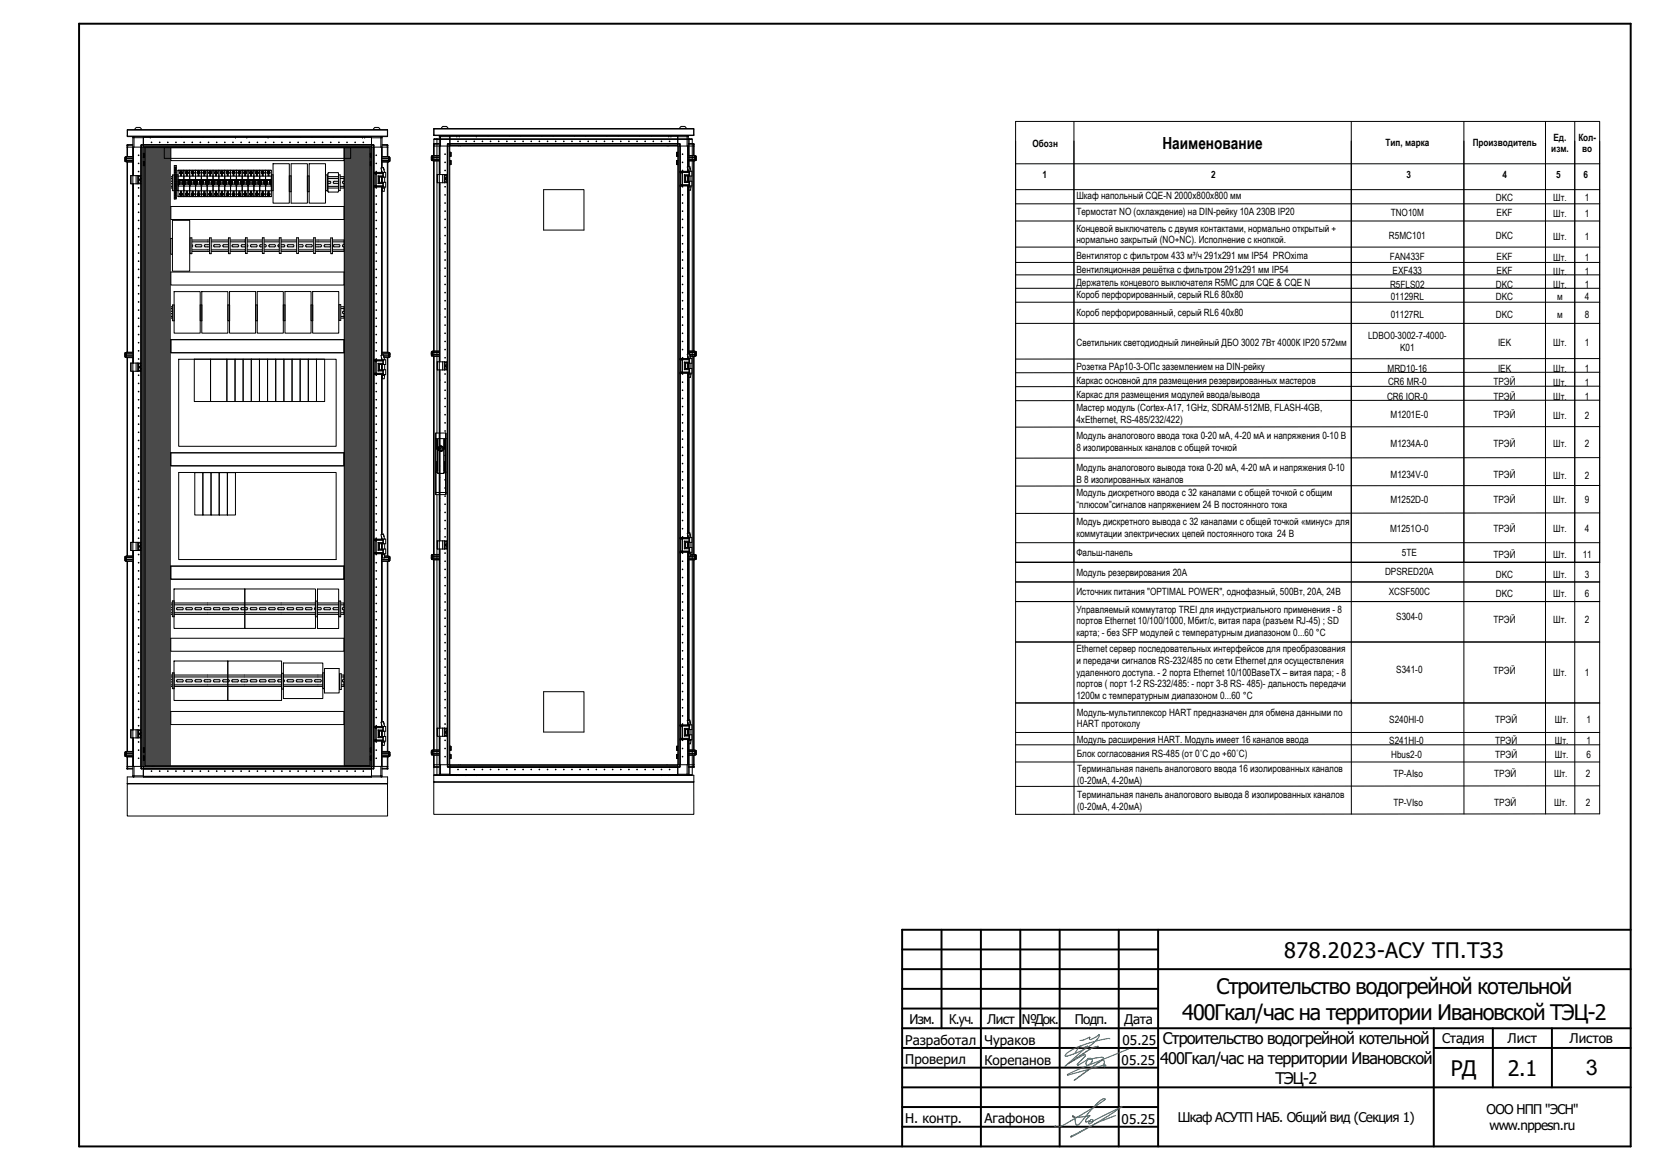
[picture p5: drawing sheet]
<svg xmlns="http://www.w3.org/2000/svg" width="420mm" height="297mm" viewBox="0 0 420 297" stroke-linecap="round" stroke-linejoin="round" font-family="sans-serif">
<defs><g id="words">
<g font-size="5.5">
<text x="326.1" y="243.2">878.2023-АСУ ТП.ТЗ3</text>
<text x="308.9" y="252.4">Строительство водогрейной котельной</text>
<text x="300.2" y="259">400Гкал/час на территории Ивановской ТЭЦ-2</text>
<text x="368.4" y="273.2">РД</text>
<text x="382.9" y="273.2">2.1</text>
<text x="402.7" y="273">3</text>
</g>
<text font-size="4.2" x="295.2" y="37.8">Наименование</text>
<g font-size="4.1">
<text x="295.3" y="265.1">Строительство водогрейной котельной</text>
<text x="294.6" y="270.1">400Гкал/час на территории Ивановской</text>
<text x="323.9" y="275.1">ТЭЦ-2</text>
</g>
<g font-size="3.4">
<text x="231" y="259.9">Изм.</text>
<text x="241" y="259.9">К.уч.</text>
<text x="250.7" y="259.9">Лист</text>
<text x="259.5" y="259.9">№Док.</text>
<text x="272.9" y="259.9">Подп.</text>
<text x="285.5" y="259.9">Дата</text>
<text x="229.9" y="265.3">Разработал</text>
<text x="250" y="265.2">Чураков</text>
<text x="285.1" y="265.3">05.25</text>
<text x="366.2" y="264.9">Стадия</text>
<text x="382.8" y="264.9">Лист</text>
<text x="398.6" y="264.9">Листов</text>
<text x="229.9" y="270.2">Проверил</text>
<text x="250" y="270.3">Корепанов</text>
<text x="284.8" y="270.3">05.25</text>
<text x="229.9" y="285">Н. контр.</text>
<text x="250" y="285.1">Агафонов</text>
<text x="284.8" y="285.3">05.25</text>
<text x="299.1" y="284.9">Шкаф АСУТП НАБ. Общий вид (Секция 1)</text>
<text x="377.5" y="282.8">ООО НПП &quot;ЭСН&quot;</text>
<text x="378.3" y="286.9">www.nppesn.ru</text>
</g>
<g font-size="2.5">
<text x="394.5" y="35.7">Ед.</text>
<text x="400.8" y="35.7">Кол-</text>
<text x="262.2" y="37.2">Обозн</text>
<text x="351.8" y="37.2">Тип, марка</text>
<text x="374" y="37.2">Производитель</text>
<text x="393.9" y="38.7">изм.</text>
<text x="401.8" y="38.7">во</text>
<text x="264.7" y="45.2">1</text>
<text x="307.6" y="45.2">2</text>
<text x="357.1" y="45.2">3</text>
<text x="381.6" y="45.2">4</text>
<text x="395.2" y="45.3">5</text>
<text x="402.1" y="45.3">6</text>
<text x="273.3" y="50.6">Шкаф напольный CQE-N 2000x800x800 мм</text>
<text x="379.9" y="51">DKC</text>
<text x="394.4" y="51.1">Шт.</text>
<text x="402.5" y="51.1">1</text>
<text x="273.3" y="54.5">Термостат NO (охлаждение) на DIN-рейку 10А 230В IP20</text>
<text x="273.3" y="58.8">Концевой выключатель с двумя контактами, нормально открытый +</text>
<text x="353.2" y="55">TNO10M</text>
<text x="380" y="55">EKF</text>
<text x="394.4" y="55">Шт.</text>
<text x="402.5" y="55">1</text>
<text x="273.3" y="61.8">нормально закрытый (NO+NC). Исполнение с кнопкой.</text>
<text x="273.3" y="65.6">Вентилятор с фильтром 433 м³/ч 291x291 мм IP54 PROxima</text>
<text x="352.7" y="60.8">R5MC101</text>
<text x="379.9" y="60.8">DKC</text>
<text x="394.4" y="60.8">Шт.</text>
<text x="402.5" y="60.8">1</text>
<text x="273.3" y="69.2">Вентиляционная решётка с фильтром 291x291 мм IP54</text>
<text x="352.9" y="66">FAN433F</text>
<text x="353.6" y="69.7">EXF433</text>
<text x="380" y="66">EKF</text>
<text x="380" y="69.7">EKF</text>
<text x="394.4" y="66.1">Шт.</text>
<text x="394.4" y="69.7">Шт.</text>
<text x="402.5" y="66.1">1</text>
<text x="402.5" y="69.7">1</text>
<text x="273.3" y="72.6">Держатель концевого выключателя R5MC для CQE &amp; CQE N</text>
<text x="273.3" y="75.7">Короб перфорированный, серый RL6 80x80</text>
<text x="353" y="73.1">R5FLS02</text>
<text x="353.2" y="76.1">01129RL</text>
<text x="379.9" y="73.1">DKC</text>
<text x="379.9" y="76.1">DKC</text>
<text x="394.4" y="73.1">Шт.</text>
<text x="395.4" y="76.2">м</text>
<text x="402.5" y="73.1">1</text>
<text x="402.5" y="76.2">4</text>
<text x="273.3" y="80.3">Короб перфорированный, серый RL6 40x80</text>
<text x="353.2" y="80.7">01127RL</text>
<text x="379.9" y="80.7">DKC</text>
<text x="395.4" y="80.8">м</text>
<text x="402.5" y="80.8">8</text>
<text x="273.3" y="87.8">Светильник светодиодный линейный ДБО 3002 7Вт 4000К IP20 572мм</text>
<text x="347.4" y="86.1">LDBO0-3002-7-4000-</text>
<text x="355.5" y="89">K01</text>
<text x="380.4" y="87.8">IEK</text>
<text x="394.4" y="87.8">Шт.</text>
<text x="402.5" y="87.8">1</text>
<text x="273.3" y="94">Розетка РАр10-3-ОПс заземлением на DIN-рейку</text>
<text x="352.4" y="94.4">MRD10-16</text>
<text x="380.4" y="94.4">IEK</text>
<text x="394.4" y="94.5">Шт.</text>
<text x="402.5" y="94.5">1</text>
<text x="273.3" y="97.4">Каркас основной для размещения резервированных мастеров</text>
<text x="273.3" y="101">Каркас для размещения модулей ввода/вывода</text>
<text x="352.2" y="101.4">CR6 IOR-0</text>
<text x="352.5" y="97.8">CR6 МR-0</text>
<text x="379.2" y="101.4">ТРЭЙ</text>
<text x="379.2" y="97.8">ТРЭЙ</text>
<text x="394.4" y="101.5">Шт.</text>
<text x="394.4" y="97.9">Шт.</text>
<text x="402.5" y="101.5">1</text>
<text x="402.5" y="97.9">1</text>
<text x="273.3" y="104.4">Мастер модуль (Cortex-A17, 1GHz, SDRAM-512MB, FLASH-4GB,</text>
<text x="273.3" y="107.3">4xEthernet, RS-485/232/422)</text>
<text x="353.1" y="106.2">M1201Е-0</text>
<text x="379.2" y="106.2">ТРЭЙ</text>
<text x="394.4" y="106.3">Шт.</text>
<text x="402.5" y="106.3">2</text>
<text x="273.3" y="111.5">Модуль аналогового ввода тока 0-20 мА, 4-20 мА и напряжения 0-10 В</text>
<text x="353.1" y="113.4">M1234A-0</text>
<text x="379.2" y="113.4">ТРЭЙ</text>
<text x="394.4" y="113.5">Шт.</text>
<text x="402.5" y="113.5">2</text>
<text x="273.3" y="114.5">8 изолированных каналов с общей точкой</text>
<text x="273.3" y="119.6">Модуль аналогового вывода тока 0-20 мА, 4-20 мА и напряжения 0-10</text>
<text x="273.3" y="122.5">В 8 изолированных каналов</text>
<text x="273.3" y="125.9">Модуль дискретного ввода с 32 каналами с общей точкой с общим</text>
<text x="353.1" y="121.4">M1234V-0</text>
<text x="379.2" y="121.4">ТРЭЙ</text>
<text x="394.4" y="121.5">Шт.</text>
<text x="402.5" y="121.5">2</text>
<text x="273.3" y="128.8">“плюсом”сигналов напряжением 24 В постоянного тока</text>
<text x="353.1" y="127.7">M1252D-0</text>
<text x="379.2" y="127.7">ТРЭЙ</text>
<text x="394.4" y="127.8">Шт.</text>
<text x="402.5" y="127.8">9</text>
<text x="273.3" y="136.2">коммутации электрических цепей постоянного тока 24 В</text>
<text x="273.3" y="133.2">Модуь дискретного вывода с 32 каналами с общей точкой «минус» для</text>
<text x="353" y="135.1">M1251О-0</text>
<text x="379.2" y="135.1">ТРЭЙ</text>
<text x="394.4" y="135.2">Шт.</text>
<text x="402.5" y="135.2">4</text>
<text x="273.3" y="141.2">Фальш-панель</text>
<text x="356" y="141">5TE</text>
<text x="379.2" y="141.6">ТРЭЙ</text>
<text x="394.4" y="141.7">Шт.</text>
<text x="401.9" y="141.7">11</text>
<text x="273.3" y="146.2">Модуль резервирования 20А</text>
<text x="351.7" y="146">DPSRED20A</text>
<text x="379.9" y="146.6">DKC</text>
<text x="394.4" y="146.7">Шт.</text>
<text x="402.5" y="146.7">3</text>
<text x="273.3" y="155.5">Управляемый коммутатор TREI для индустриального применения - 8</text>
<text x="273.3" y="151.2">Источник питания &quot;OPTIMAL POWER&quot;, однофазный, 500Вт, 20А, 24В</text>
<text x="352.6" y="151">XCSF500C</text>
<text x="379.9" y="151.6">DKC</text>
<text x="394.4" y="151.7">Шт.</text>
<text x="402.5" y="151.7">6</text>
<text x="273.3" y="158.5">портов Ethernet 10/100/1000, Мбит/c, витая пара (разъем RJ-45) ; SD</text>
<text x="273.3" y="161.4">карта; - без SFP модулей с температурным диапазоном 0...60 °С</text>
<text x="354.5" y="157.5">S304-0</text>
<text x="379.2" y="158.1">ТРЭЙ</text>
<text x="394.4" y="158.1">Шт.</text>
<text x="402.5" y="158.1">2</text>
<text x="273.3" y="165.6">Ethernet сервер последовательных интерфейсов для преобразования</text>
<text x="273.3" y="168.5">и передачи сигналов RS-232/485 по сети Ethernet для осуществления</text>
<text x="273.3" y="171.5">удаленного доступа. - 2 порта Ethernet 10/100BaseTX – витая пара; - 8</text>
<text x="354.5" y="170.9">S341-0</text>
<text x="379.2" y="171.1">ТРЭЙ</text>
<text x="394.4" y="171.6">Шт.</text>
<text x="402.5" y="171.6">1</text>
<text x="273.3" y="177.4">1200м с температурным диапазоном 0...60 °С</text>
<text x="273.3" y="174.5">портов ( порт 1-2 RS-232/485: - порт 3-8 RS- 485)- дальность передачи</text>
<text x="273.4" y="184.6">HART протоколу</text>
<text x="273.4" y="181.7">Модуль-мультиплексор HART предназначен для обмена данными по</text>
<text x="352.8" y="183.5">S240HI-0</text>
<text x="379.7" y="183.5">ТРЭЙ</text>
<text x="394.9" y="183.5">Шт.</text>
<text x="402.9" y="183.5">1</text>
<text x="273.4" y="188.5">Модуль расширения HART. Модуль имеет 16 каналов ввода</text>
<text x="352.8" y="188.8">S241HI-0</text>
<text x="379.7" y="188.8">ТРЭЙ</text>
<text x="394.9" y="188.9">Шт.</text>
<text x="402.9" y="188.9">1</text>
<text x="273.4" y="192.1">Блок согласования RS-485 (от 0˚С до +60˚С)</text>
<text x="273.6" y="196">Терминальная панель аналогового ввода 16 изолированных каналов</text>
<text x="353.2" y="192.4">Hbus2-0</text>
<text x="353.8" y="197.3">TP-AIso</text>
<text x="379.5" y="197.3">ТРЭЙ</text>
<text x="379.7" y="192.4">ТРЭЙ</text>
<text x="394.6" y="197.3">Шт.</text>
<text x="394.9" y="192.5">Шт.</text>
<text x="402.7" y="197.3">2</text>
<text x="402.9" y="192.5">6</text>
<text x="273.6" y="202.7">Терминальная панель аналогового вывода 8 изолированных каналов</text>
<text x="273.6" y="199">(0-20мА, 4-20мА)</text>
<text x="273.6" y="205.6">(0-20мА, 4-20мА)</text>
<text x="353.8" y="204.6">TP-VIso</text>
<text x="379.5" y="204.6">ТРЭЙ</text>
<text x="394.6" y="204.7">Шт.</text>
<text x="402.7" y="204.7">2</text>
</g>
<text font-size="1.4" fill="#fff" x="19.8" y="291">GSPublisherVersion 0.56.100.100</text>
</g></defs>
<g fill="none" stroke="#000" stroke-width=".5">
<path d="M20.1 6h394v285h-394zM239.1 236v25M249.1 236v55M259.1 236v25M269.1 236v55M284.1 236v55M294.1 236v55M414.1 236h-185v55M229.1 246h185M229.1 256h65M229.1 241h65M229.1 251h65"/>
<path d="M229.1 261h185M229.1 266h65M229.1 276h185M229.1 271h65M364.1 261v30M364.1 266h50M379.1 261v15M394.1 261v15M229.1 286h65M229.1 281h65"/>
</g>
<g fill="none" stroke="#008080" stroke-width=".25">
<path d="M276.1 265.5a1.66 1.66 0 0 1-2 .1l-1.1 1.6M276.1 265.5l.1 .1M276.2 265.6l-5.7 5.1 6.1-4.2M276.6 266.5l-5.1 3.3 3.9-2.1 .2 .4-2.1 2.1 .4 .1 2.2-1.2-.3 .7a.44 .44 0 0 0 0 .5 .44 .44 0 0 0 .5 .1l.9-.8M277.1 268.7h.1M277.1 268.7h-.8l-.1 .2 3.5-.5 .5 .2-7.4 5.6 6.2-4.5 1.1-.5M277.1 268.7l.3 .3-.2 .6M277.2 269.6h.1M278.8 265.6l-2.2 .9M278.8 265.6h.1M278.9 265.6h.1M280.1 269.2h.1"/>
<path d="M281.8 263.7l-.1-.1a26.2 26.2 0 0 0-10.9 3.8l-.3 .7a14.5 14.5 0 0 0 8.4-4.7l.2-.8-2.1 1.3a.33 .33 0 0 1-.4-.2 .33 .33 0 0 1 .1-.4l-1.5 .7-1 .1M286.6 266.3l-13.5 5.5-2 1.1 9.3-2.5h.4l-.1 .3-.2 .1-.3-.3 .3-1-.4-.3M268 285.7h.1M271.9 288.5v.1M276.7 284.5h-.1M276.7 284.5l.1 .1a.33 .33 0 0 0-.4 .3 .33 .33 0 0 0 .4 .3l.7-.6a.33 .33 0 0 0-.1-.4 .33 .33 0 0 0-.5 .1 .33 .33 0 0 0 .1 .5l7.9-3.9-6.4 4.1-4.7 2.7-1.9 .9M276.7 283.2l-3 .4a1.08 1.08 0 0 1-1.3-.3 .66 .66 0 0 1 .6 .8l.1 .7a.57 .57 0 0 0 .2 .7 .57 .57 0 0 0 .8-.2l2.7-3.3 2.5-2.6a.92 .92 0 0 1 1.3-.3l-3.4 2.3-5.3 3.1a6.1 6.1 0 0 1-3.9 1.6v-.4M276.7 283.2h.1M276.7 283.2l-.3 .4a1.09 1.09 0 0 0-.6 1.2l.8-.3M283.3 283.2a49.1 49.1 0 0 0-10.4 4.8l-1 .5"/>
</g>
<path d="M27.5 19.9h381.9v190.5h-381.9z" fill-rule="evenodd" fill="#fff"/>
<g fill="#e8e8e8">
<path d="M43.4 44.9h37.3v2.8h-37.3z"/>
<path d="M80.8 44.9h6.6v2.8h-6.6z"/>
<path d="M43.4 61h37.3v2.8h-37.3z"/>
<path d="M80.8 61h6.6v2.8h-6.6z"/>
<path d="M43.4 77.9h37.3v2.8h-37.3z"/>
<path d="M80.8 77.9h6.6v2.8h-6.6z"/>
<path d="M43.4 153.1h37.3v2.8h-37.3z"/>
<path d="M80.8 153.1h6.5v2.8h-6.5z"/>
<path d="M43.4 171.4h37.3v2.8h-37.3z"/>
<path d="M80.8 171.4h6.5v2.8h-6.5z"/>
</g>
<g fill="#e8e8e8">
<path d="M43.4 46h.6l.2 .4-.8 .1z" fill-rule="evenodd"/>
<path d="M80.8 46h.6l.2 .4-.8 .1z" fill-rule="evenodd"/>
<path d="M43.4 62.2h.7l.1 .3-.8 .1z" fill-rule="evenodd"/>
<path d="M80.8 62.2h.7l.1 .3-.8 .1z" fill-rule="evenodd"/>
<path d="M43.4 79.1h.6l.2 .3-.8 .2z" fill-rule="evenodd"/>
<path d="M80.8 79.1h.6l.2 .3-.8 .2z" fill-rule="evenodd"/>
<path d="M43.4 154.3h.6l.1 .3-.7 .2z" fill-rule="evenodd"/>
<path d="M80.8 154.3h.7v.4l-.7 .1z" fill-rule="evenodd"/>
<path d="M43.4 172.6h.6l.2 .3-.2 .1h-.6z" fill-rule="evenodd"/>
<path d="M80.8 172.6h.6l.1 .3-.7 .1z" fill-rule="evenodd"/>
</g>
<g fill="none" stroke="#000" stroke-width=".25">
<path d="M43.4 45.3h44M43.4 47.3h44M45 46.1l1.4-.1a.27 .27 0 0 1 .2 .3 .27 .27 0 0 1-.2 .3h-1.3zM47.3 46.1l1.4-.1a.27 .27 0 0 1 .2 .3 .27 .27 0 0 1-.2 .3h-1.2l-.2-.2zM49.7 46.1l1.3-.1a.27 .27 0 0 1 .3 .3 .27 .27 0 0 1-.3 .3h-1.2l-.2-.2zM52 46.1l1.4-.1a.27 .27 0 0 1 .2 .3 .27 .27 0 0 1-.2 .3h-1.3zM54.3 46.1l1.4-.1a.27 .27 0 0 1 .2 .3 .27 .27 0 0 1-.2 .3h-1.2l-.2-.2zM56.7 46.1l1.4-.1a.27 .27 0 0 1 .2 .3 .27 .27 0 0 1-.2 .3h-1.3l-.2-.2zM59 46.1l1.4-.1a.27 .27 0 0 1 .2 .3 .27 .27 0 0 1-.2 .3h-1.3l-.2-.2zM61.3 46.1l1.4-.1a.27 .27 0 0 1 .2 .3 .27 .27 0 0 1-.1 .3h-1.4l-.1-.2zM63.7 46.1l1.4-.1a.27 .27 0 0 1 .2 .3 .27 .27 0 0 1-.2 .3h-1.3l-.2-.2zM66 46.1l1.4-.1a.27 .27 0 0 1 .2 .3 .27 .27 0 0 1-.2 .3h-1.3z"/>
<path d="M68.3 46.1l1.4-.1a.27 .27 0 0 1 .3 .3 .27 .27 0 0 1-.2 .3h-1.3zM70.6 46.1l1.5-.1a.27 .27 0 0 1 .2 .3 .27 .27 0 0 1-.2 .3h-1.3l-.2-.2zM73 46.1l1.4-.1a.27 .27 0 0 1 .2 .3 .27 .27 0 0 1-.2 .3h-1.3zM75.3 46.1l1.4-.1a.27 .27 0 0 1 .3 .3 .27 .27 0 0 1-.2 .3h-1.3zM77.7 46.1l1.4-.1a.27 .27 0 0 1 .2 .3 .27 .27 0 0 1-.2 .3h-1.3l-.2-.2zM80 46.1l1.4-.1a.27 .27 0 0 1 .3 .3 .27 .27 0 0 1-.3 .3h-1.3zM82.4 46.1l1.4-.1a.27 .27 0 0 1 .2 .3 .27 .27 0 0 1-.2 .3h-1.3l-.2-.2zM84.7 46.1l1.4-.1a.27 .27 0 0 1 .2 .3 .27 .27 0 0 1-.2 .3h-1.3l-.2-.2zM87.4 44.8h-44v1.2h.6a.27 .27 0 0 1 .3 .3 .27 .27 0 0 1-.2 .3h-.7v1.1h44M87.4 46h-.2a.27 .27 0 0 0-.2 .3 .27 .27 0 0 0 .2 .3h.2M43.4 78.3h44M43.4 61.4h44"/>
<path d="M43.4 63.4h44M45 79.1l1.4-.1a.27 .27 0 0 1 .2 .3 .27 .27 0 0 1-.2 .3h-1.3zM45 62.2l1.4-.1a.28 .28 0 0 1 .2 .3 .28 .28 0 0 1-.2 .3h-1.3zM47.3 79.1l1.4-.1a.27 .27 0 0 1 .2 .3 .27 .27 0 0 1-.2 .3h-1.2l-.2-.2zM47.3 62.2l1.4-.1a.28 .28 0 0 1 .2 .3 .28 .28 0 0 1-.2 .3h-1.2zM49.7 79.1l1.3-.1a.27 .27 0 0 1 .3 .3 .27 .27 0 0 1-.3 .3h-1.2l-.2-.2zM49.7 62.2l1.3-.1a.28 .28 0 0 1 .3 .3 .28 .28 0 0 1-.3 .3h-1.2zM52 79.1l1.4-.1a.27 .27 0 0 1 .2 .3 .27 .27 0 0 1-.2 .3h-1.3zM52 62.2l1.4-.1a.28 .28 0 0 1 .2 .3 .28 .28 0 0 1-.2 .3h-1.3zM54.3 79.1l1.4-.1a.27 .27 0 0 1 .2 .3 .27 .27 0 0 1-.2 .3h-1.2l-.2-.2zM54.3 62.2l1.4-.1a.29 .29 0 0 1 .2 .3 .29 .29 0 0 1-.2 .3h-1.2zM56.7 79.1l1.4-.1a.27 .27 0 0 1 .2 .3 .27 .27 0 0 1-.2 .3h-1.3l-.2-.2z"/>
<path d="M56.7 62.2l1.4-.1a.29 .29 0 0 1 .2 .3 .29 .29 0 0 1-.2 .3h-1.3zM59 79.1l1.4-.1a.27 .27 0 0 1 .2 .3 .27 .27 0 0 1-.2 .3h-1.3l-.2-.2zM59 62.2l1.4-.1a.29 .29 0 0 1 .2 .3 .29 .29 0 0 1-.2 .3h-1.3zM61.3 79.1l1.4-.1a.27 .27 0 0 1 .2 .3 .27 .27 0 0 1-.1 .3h-1.4l-.1-.2zM61.4 62.1h1.3a.29 .29 0 0 1 .2 .3 .29 .29 0 0 1-.1 .3h-1.4l-.1-.2zM63.7 79.1l1.4-.1a.27 .27 0 0 1 .2 .3 .27 .27 0 0 1-.2 .3h-1.3l-.2-.2zM63.7 62.2l1.4-.1a.29 .29 0 0 1 .2 .3 .29 .29 0 0 1-.2 .3h-1.3zM66 79.1l1.4-.1a.27 .27 0 0 1 .2 .3 .27 .27 0 0 1-.2 .3h-1.3zM66 62.2l1.4-.1a.29 .29 0 0 1 .2 .3 .29 .29 0 0 1-.2 .3h-1.3zM68.3 79.1l1.4-.1a.27 .27 0 0 1 .3 .3 .27 .27 0 0 1-.2 .3h-1.3zM68.3 62.2l1.4-.1a.29 .29 0 0 1 .2 .3 .29 .29 0 0 1-.1 .3h-1.3zM70.6 79.1l1.5-.1a.27 .27 0 0 1 .2 .3 .27 .27 0 0 1-.2 .3h-1.3l-.2-.2z"/>
<path d="M70.6 62.2l1.5-.1a.29 .29 0 0 1 .2 .3 .29 .29 0 0 1-.2 .3h-1.3zM73 62.2l1.4-.1a.29 .29 0 0 1 .2 .3 .29 .29 0 0 1-.2 .3h-1.3zM73 79.1l1.4-.1a.27 .27 0 0 1 .2 .3 .27 .27 0 0 1-.2 .3h-1.3zM75.3 62.2l1.4-.1a.28 .28 0 0 1 .3 .3 .28 .28 0 0 1-.2 .3h-1.3zM75.3 79.1l1.4-.1a.27 .27 0 0 1 .3 .3 .27 .27 0 0 1-.2 .3h-1.3zM77.7 62.2l1.4-.1a.28 .28 0 0 1 .2 .3 .28 .28 0 0 1-.2 .3h-1.3l-.2-.2zM77.7 79.1l1.4-.1a.27 .27 0 0 1 .2 .3 .27 .27 0 0 1-.2 .3h-1.3l-.2-.2zM80 62.2l1.4-.1a.28 .28 0 0 1 .3 .3 .28 .28 0 0 1-.3 .3h-1.3zM80 79.1l1.4-.1a.27 .27 0 0 1 .3 .3 .27 .27 0 0 1-.3 .3h-1.3zM82.4 62.2l1.4-.1a.29 .29 0 0 1 .2 .3 .29 .29 0 0 1-.2 .3h-1.3zM82.4 79.1l1.4-.1a.27 .27 0 0 1 .2 .3 .27 .27 0 0 1-.2 .3h-1.3l-.2-.2zM84.7 62.2l1.4-.1a.29 .29 0 0 1 .2 .3 .29 .29 0 0 1-.2 .3h-1.3z"/>
<path d="M84.7 79.1l1.4-.1a.27 .27 0 0 1 .2 .3 .27 .27 0 0 1-.2 .3h-1.3l-.2-.2zM87.4 77.9h-44v1.1h.6a.27 .27 0 0 1 .3 .3 .27 .27 0 0 1-.2 .3h-.7v1.2h44M87.4 60.9h-44v1.2h.6a.29 .29 0 0 1 .3 .3 .29 .29 0 0 1-.2 .3h-.7v1.1h44M87.4 62.1h-.2a.28 .28 0 0 0-.2 .3 .28 .28 0 0 0 .2 .3h.2M87.4 79h-.2a.27 .27 0 0 0-.2 .3 .27 .27 0 0 0 .2 .3h.2M43.4 80.3h44M43.3 153.5h44M43.3 155.5h44M44.9 154.3l1.4-.1a.27 .27 0 0 1 .2 .3 .27 .27 0 0 1-.2 .3h-1.2l-.2-.2zM47.2 154.3l1.4-.1a.27 .27 0 0 1 .3 .3 .27 .27 0 0 1-.2 .3h-1.3zM49.6 154.3l1.4-.1a.27 .27 0 0 1 .2 .3 .27 .27 0 0 1-.2 .3h-1.3l-.2-.2zM51.9 154.3l1.4-.1a.27 .27 0 0 1 .2 .3 .27 .27 0 0 1-.1 .3h-1.4l-.2-.2z"/>
<path d="M54.3 154.3l1.4-.1a.27 .27 0 0 1 .2 .3 .27 .27 0 0 1-.2 .3h-1.3zM56.7 154.8a.27 .27 0 0 1-.2-.3 .27 .27 0 0 1 .3-.3h1.2a.27 .27 0 0 1 .2 .3 .27 .27 0 0 1-.2 .3h-1.3M58.9 154.3l1.4-.1a.27 .27 0 0 1 .3 .3 .27 .27 0 0 1-.3 .3h-1.2zM61.3 154.3l1.4-.1a.27 .27 0 0 1 .2 .3 .27 .27 0 0 1-.2 .3h-1.3l-.2-.2zM63.6 154.3l1.4-.1a.27 .27 0 0 1 .2 .3 .27 .27 0 0 1-.2 .3h-1.3l-.1-.2zM65.9 154.3l1.4-.1a.27 .27 0 0 1 .3 .3 .27 .27 0 0 1-.2 .3h-1.3l-.2-.2zM68.3 154.3l1.4-.1a.27 .27 0 0 1 .2 .3 .27 .27 0 0 1-.2 .3h-1.3zM70.6 154.3l1.4-.1a.27 .27 0 0 1 .2 .3 .27 .27 0 0 1-.2 .3h-1.3zM73 154.3l1.4-.1a.27 .27 0 0 1 .2 .3 .27 .27 0 0 1-.2 .3h-1.3l-.2-.2zM75.3 154.3l1.4-.1a.27 .27 0 0 1 .2 .3 .27 .27 0 0 1-.2 .3h-1.3zM77.6 154.3l1.4-.1a.27 .27 0 0 1 .2 .3 .27 .27 0 0 1-.1 .3h-1.3l-.2-.2zM79.9 154.3l1.5-.1a.27 .27 0 0 1 .2 .3 .27 .27 0 0 1-.2 .3h-1.3l-.2-.2z"/>
<path d="M82.3 154.3l1.4-.1a.27 .27 0 0 1 .2 .3 .27 .27 0 0 1-.2 .3h-1.3l-.1-.2zM84.6 154.3l1.4-.1a.27 .27 0 0 1 .3 .3 .27 .27 0 0 1-.2 .3h-1.3zM87.3 153.1h-44v1.1h.7a.27 .27 0 0 1 .2 .3 .27 .27 0 0 1-.2 .3h-.7v1.2h44M87.3 154.2h-.2a.27 .27 0 0 0-.2 .3 .27 .27 0 0 0 .2 .3h.2M43.3 171.8h44M43.3 173.8h44M44.9 172.6l1.4-.1a.28 .28 0 0 1 .2 .3 .28 .28 0 0 1-.2 .3h-1.2l-.2-.2zM47.2 172.6l1.4-.1a.29 .29 0 0 1 .3 .3 .29 .29 0 0 1-.2 .3h-1.3zM49.6 172.6l1.4-.1a.29 .29 0 0 1 .2 .3 .29 .29 0 0 1-.2 .3h-1.3zM51.9 172.6l1.4-.1a.29 .29 0 0 1 .2 .3 .29 .29 0 0 1-.1 .3h-1.4l-.2-.2zM54.3 172.6l1.4-.1a.29 .29 0 0 1 .2 .3 .29 .29 0 0 1-.2 .3h-1.3zM56.7 173.1a.28 .28 0 0 1-.2-.3 .28 .28 0 0 1 .3-.3h1.2a.28 .28 0 0 1 .2 .3 .28 .28 0 0 1-.2 .3h-1.3"/>
<path d="M58.9 172.6l1.4-.1a.28 .28 0 0 1 .3 .3 .28 .28 0 0 1-.3 .3h-1.2zM61.3 172.6l1.4-.1a.28 .28 0 0 1 .2 .3 .28 .28 0 0 1-.2 .3h-1.3zM63.7 172.6l1.3-.1a.29 .29 0 0 1 .2 .3 .29 .29 0 0 1-.2 .3h-1.3l-.1-.2zM65.9 172.6l1.4-.1a.29 .29 0 0 1 .3 .3 .29 .29 0 0 1-.2 .3h-1.3zM68.3 172.6l1.4-.1a.29 .29 0 0 1 .2 .3 .29 .29 0 0 1-.2 .3h-1.3zM70.6 172.6l1.4-.1a.29 .29 0 0 1 .2 .3 .29 .29 0 0 1-.2 .3h-1.3zM73 172.6l1.4-.1a.28 .28 0 0 1 .2 .3 .28 .28 0 0 1-.2 .3h-1.3l-.2-.2zM75.3 172.6l1.4-.1a.29 .29 0 0 1 .2 .3 .29 .29 0 0 1-.2 .3h-1.3zM77.6 172.6l1.4-.1a.29 .29 0 0 1 .2 .3 .29 .29 0 0 1-.1 .3h-1.3zM79.9 172.6l1.5-.1a.29 .29 0 0 1 .2 .3 .29 .29 0 0 1-.2 .3h-1.3l-.2-.2zM82.3 172.6l1.4-.1a.29 .29 0 0 1 .2 .3 .29 .29 0 0 1-.2 .3h-1.3zM84.6 172.6l1.4-.1a.28 .28 0 0 1 .3 .3 .28 .28 0 0 1-.2 .3h-1.3z"/>
<path d="M87.3 171.4h-44v1.1h.7a.29 .29 0 0 1 .2 .3 .29 .29 0 0 1-.2 .3h-.7v1.2h44M87.3 172.5h-.2a.29 .29 0 0 0-.2 .3 .29 .29 0 0 0 .2 .3h.2"/>
</g>
<g fill="#fff">
<path d="M69.3 41.6h4.2v10h-4.2z"/>
<path d="M73.9 41.6h4.2v10h-4.2z"/>
<path d="M78.5 41.6h4.2v10h-4.2z"/>
<path d="M44.3 74.1h6.5v10.4h-6.5z"/>
<path d="M51.3 74.1h6.5v10.4h-6.5z"/>
<path d="M58.3 74.1h6.6v10.4h-6.6z"/>
<path d="M65.4 74.1h6.5v10.4h-6.5z"/>
<path d="M72.4 74h6.5v10.5h-6.5z"/>
<path d="M79.4 74h6.6v10.5h-6.6z"/>
<path d="M43.8 55.9h4.4v12.9h-4.4z"/>
</g>
<g fill="none" stroke="#000" stroke-width=".25">
<path d="M109.6 39.6v1.2M109.7 39.6v1.2M109.7 39.6h-.1M109.7 39.6h.1M109.8 39.9h.1M109.8 39.6l-.1 1.2M109.8 39.9v.5M109.9 39.6h1.7M109.9 39.9h1.7M109.9 40h1.7M110.1 37.1h1.5M110.1 37.1v2.4"/>
<path d="M110.1 34.3h66M110.1 34.3l.1 .1M110.2 34.4h65.9M110.2 32.8h65.9M110.2 32.7l-.1 1.6M110.2 37.1v2.4M110.3 36.4l-.2 .1M110.3 36.4l-.2 .7M110.3 36.4h1.3M111.6 37.1v100.2h2l-.6 .2v1.6l.6 .3h-2.5M111.6 34.4v.3l.1-.3M111.6 36.6h-1.3v.5"/>
<path d="M111.6 39.5h-1.7v1.3M111.9 34.4v2.7M112.1 32.6h.1M112.5 32.1l-.4 .5M112.5 32.1h.4a.72 .72 0 0 1 .9 .5M113 39.1l.1 .1zM113 39.1h.1M113.6 36.6v158M113.6 36.6h.6v.5h-.4M113.7 37.1v157M113.8 37.1h-2.1v7.2v-7.2h-.1M113.8 36.4v.7"/>
<path d="M113.8 36.4h58.8M113.8 36.4l-.2 .2M113.8 32.6h.1M114.1 37.1v157M114.2 39.7h.1M114.2 34.6h57.9M114.2 36.6h57.9M114.2 34.7h-2.6v2.4M114.2 34.4v2.5h57.9M114.3 38.7v1M114.3 38.7h-.1M114.3 39.7h.1"/>
<path d="M114.3 38.7h.1M114.4 38.7v1M116 34.6h.1M116.3 35.9h.1M116.6 34.6h.1M118.3 35.8l.1 .1zM118.4 35.9h.1M120.5 35.9h.1M120.9 34.6h.1M122.5 35.9h.1M124.5 35.8l.1 .1zM124.6 35.9h.1"/>
<path d="M126.7 35.9h.1M128.6 35.8l.2 .1zM128.7 35.9h.1M130.8 35.9h.1M132.8 35.9h.1M134.8 35.8l.2 .1zM134.9 35.9h.1M137 35.9h.1M139 35.9h.1M141 35.8l.2 .1zM141.1 35.9h.1M143.2 35.9h.1"/>
<path d="M145.2 35.9h.1M147.3 35.9h.1M149.4 35.9h.1M151.4 35.8l.1 .1zM151.4 35.9h.1M153.5 35.9h.1M155.6 35.9h.1M157.6 35.8l.1 .1zM157.6 35.9h.1M159.7 35.9h.1M161.8 35.9h.1M163.8 35.8l.1 .1z"/>
<path d="M163.8 35.9h.1M165.9 35.9h.1M167.9 35.8l.1 .1zM168 35.9h.1M169.8 34.6h.1M170 35.9h.1M170.4 34.6h.1M171.9 38.7v1M171.9 38.7h.1M171.9 38.7h.2M172.1 34.4v162.1h2.4v-2.4M172.1 34.7h2.7"/>
<path d="M172.1 36.6h.6M172.1 39.7h-.2M172.2 37.1v157M172.5 32.6h.1M172.6 36.4l.1 .2M172.6 36.4v.7M172.6 37.1v157M172.7 36.6v7M173.3 39.1l.1 .1zM173.3 39.1h.1M174.3 32.6a.99 .99 0 0 0-1.8 0M174.3 32.6h.1"/>
<path d="M174.6 34.4h.1M174.6 34.4l.2 .3M174.6 34.4v.1M174.6 37.1v5.3v-5.3M174.8 34.7l-.3-.3v2.7M174.8 34.7v7.6M174.8 36.4h1.3M174.8 39.9h1.6M174.8 40h1.6M174.8 39.6h1.6v.3M174.8 39.5l1.6 .1M176.1 36.4l.1 .2h-1.4"/>
<path d="M176.1 36.4v3.1M176.1 34.4v-1.8h-65.9v1.8M176.1 32.7l.1 .1M176.2 32.8l-.1 1.5M176.2 34.3l-.1 .1M176.2 36.6v2.9M176.2 37.1h-62v157.5h-.6M176.4 39.9v1h-1.6M176.4 39.9h.1M176.5 39.9v.5l-1.7 .1M176.5 39.9h.1M176.6 39.6v1.2"/>
<path d="M176.6 39.6h.1M176.7 39.6v1.2M176.7 39.6h.1M176.7 39.6l.1 .2-.1 1M109.5 40.1h.1M109.6 40.8h.1M109.8 40.4l1.8 .1M109.9 40.8l1.7 .1M109.9 40.8h1.7M109.9 40.4h1.7M110.1 40.9v48.2M110.2 40.9v48.2"/>
<path d="M111 44.3h2.6l-.6 .2v1.6l.6 .3h-2.6zM111.1 44.3v2.1M111.7 46.4v45.4M112.4 44.3v2.1M112.8 44.3v2.1M112.9 44.3v2.1M113 41.2l.1 .1zM113 43.2l.1 .1zM113 47.4l.1 .1zM113 49.4l.1 .1zM113 51.5l.1 .1zM113 53.5l.1 .2z"/>
<path d="M113 55.6l.1 .1zM113 57.7l.1 .1zM113 59.7l.1 .2zM113 45.2l.2 .1-.2 .2M113 45.1l.3 .2-.3 .3M113 59.8h.1M113 55.7h.1M113 53.6h.1M113 43.3h.1M113 49.5h.1M113 57.8h.1M113 51.5h.1"/>
<path d="M113 47.4h.1M113 41.2h.1M113.4 46.2h.1M113.5 44.5l.1 .4M113.6 44.4h.1M113.6 45.1h.1M113.6 44.9h.1M113.6 45.1l-.2 1.1M114.2 41.7l.1 .1M114.3 40.7v1.1M114.3 40.7l-.1 .1M114.3 41.8h.1"/>
<path d="M114.3 40.7h.1M114.4 40.7v1.1M114.4 40.7l.1 1.1M114.5 41.8h-.1M171.9 40.7v1.1M171.9 40.7h.2M171.9 41.8h.2M172.1 40.7v.1M172.1 41.7v.1M172.7 43.6h.1M172.7 47.1h.1M172.7 43.6v.1"/>
<path d="M172.7 43.5h.1M172.7 47.2h.1M172.7 47.1v44M172.7 43.6h.5M172.7 43.5h3v1.2h-1.6M172.7 47.2h.6M172.7 47.1h.5M172.7 43.8h.1M172.7 43.7l.1 .1M172.7 47v.1M172.7 43.8l.1 3.1M172.8 46.9l-.1 .1"/>
<path d="M172.8 46.9h.4M172.8 43.8v3.1M172.8 43.8h.4M173.2 43.6v.1M173.2 47v.1M173.2 43.7v.1M173.2 47.1h.1M173.2 43.6h.1M173.2 43.7l.1 .1M173.2 43.5v.1M173.2 47.1v.1M173.2 47h-.5"/>
<path d="M173.2 43.7h-.5M173.2 43.7h.1M173.2 46.9v.1M173.2 47l.1 .1M173.2 46.9h.1M173.2 43.8h.1M173.2 43.8v3.1M173.3 59.7l.1 .2zM173.3 57.7l.1 .1zM173.3 55.6l.1 .1zM173.3 53.5l.1 .2zM173.3 51.5l.1 .1z"/>
<path d="M173.3 49.4l.1 .1zM173.3 47.4l.1 .1zM173.3 43.2l.1 .1zM173.3 41.2l.1 .1zM173.3 43.7v.1M173.3 43.6v.1M173.3 47l-.1 .1M173.3 43.5v.1M173.3 47h1.8M173.3 43.7h1.8M173.3 46.9v.1M173.3 46.9l-.1 .1"/>
<path d="M173.3 43.6v.2M173.3 46.9v.2M173.3 47.1v.1h1.8M173.3 43.6h1.8l-.1 .2M173.3 46.9h1.7M173.3 43.8h1.7M173.3 43.8h.1M173.3 46.9h.1M173.3 43.8v3.1M173.3 59.8h.1M173.3 57.8h.1M173.3 55.7h.1"/>
<path d="M173.3 51.5h.1M173.3 47.4h.1M173.3 53.6h.1M173.3 43.3h.1M173.3 49.5h.1M173.3 41.2h.1M173.8 44.4l.1 .1M173.8 44.4h1.2M173.8 46.3h1.2M173.8 44.4v1.9M173.9 46.2l-.1 .1M173.9 46.2h1.2"/>
<path d="M174.1 44.7v1.3h1v.2M174.1 44.7v1.3M174.6 42.8l.2 .7M174.6 42.9v.6M174.6 44.7v1.3M174.6 47.2v42.7M174.8 44.7v1.3M174.8 47.2v42.7M174.8 43.4v.1M174.8 40.8h1.6M174.8 40.4h1.6M174.8 47.5h.6l-.1 .8h-.4z"/>
<path d="M175 44.4l.1 .1h-1.2v1.7M175 46.9l.1 .2h-1.8M175 43.8v.6M175 46.3v.6M175.1 46.2l-.1 .1M175.1 46h.6v1.2h-.6M175.1 43.5v1.2M175.1 46.2v1M175.1 42.2v.1M175.1 42.2l.2 .6M175.1 42.2l-.6 .2 .1 .4M175.3 42.8h.1"/>
<path d="M175.3 42.8l.1 .7M175.4 44.7v1.3M175.4 47.2v.3M176.1 40.9v48.2M176.2 40.9v48.2M176.7 40.8h-.1M176.8 40.1h.1M111.7 60.4h.1M113 61.8l.1 .1zM113 63.9l.1 .1zM113 65.9l.1 .2zM113 68l.1 .1z"/>
<path d="M113 70.1l.1 .1zM113 72.1l.1 .2zM113 74.2l.1 .1zM113 76.3l.1 .1zM113 78.4l.1 .1zM113 76.3h.1M113 72.2h.1M113 70.1h.1M113 66h.1M113 78.4h.1M113 74.3h.1M113 68.1h.1"/>
<path d="M113 61.9h.1M113 64h.1M173.3 78.4l.1 .1zM173.3 76.3l.1 .1zM173.3 74.2l.1 .1zM173.3 72.1l.1 .2zM173.3 70.1l.1 .1zM173.3 68l.1 .1zM173.3 65.9l.1 .2zM173.3 63.9l.1 .1zM173.3 61.8l.1 .1zM173.3 78.4h.1"/>
<path d="M173.3 76.3h.1M173.3 74.3h.1M173.3 72.2h.1M173.3 70.1h.1M173.3 66h.1M173.3 61.9h.1M173.3 68.1h.1M173.3 64h.1M174.6 60.4h.1M109.5 89.7h.1M109.5 89.8v.1M109.6 90.3h.1"/>
<path d="M109.6 89.2v1.1M109.6 89.2h.1M109.7 89.2v1.1M109.7 89.2l.1 1.1M109.8 90.3h-.1M109.8 89.5h.1M109.8 89.5v.5M109.8 90v.1M109.9 90.1v.2h1.7M109.9 90.3l1.7 .2M109.9 89.2h1.7M109.9 89.6h1.7"/>
<path d="M109.9 90.1h1.7M110.1 90.5v50.2M110.2 90.5v50.2M111 91.8h2.6l-.6 .3v1.5l.6 .3h-2.6zM111.1 91.8v2.1M111.6 89.5h-1.8M111.6 90h-1.8M111.6 89.1h-1.7v1M111.7 96.4h.1M111.7 93.9v43.4M112.4 91.8v2.1M112.8 91.8v2.1"/>
<path d="M112.9 91.8v2.1M113 80.4l.1 .1zM113 82.5l.1 .1zM113 84.6l.1 .1zM113 86.6l.1 .1zM113 88.7l.1 .1zM113 90.8l.1 .1zM113 94.9l.1 .1zM113 97l.1 .1zM113 99l.1 .1zM113 92.6l.3 .2-.3 .3M113 92.7l.2 .1-.2 .3"/>
<path d="M113 99.1h.1M113 94.9h.1M113 88.7h.1M113 82.5h.1M113 90.8h.1M113 97h.1M113 86.7h.1M113 84.6h.1M113 80.5h.1M113.4 92.6v.5M113.4 92.4h.1M113.4 93.1h.1"/>
<path d="M113.4 93.7l.1 .1M113.5 92.4v.2M113.5 93.1l.1 .1M113.5 92l-.1 .4M113.5 92.6h-.1M113.6 93.3h.1M113.6 93.2h.1M113.6 92h.1M113.6 93.3l-.2 .4M172.7 94.6h.5M172.7 91.1h.1M172.7 94.6h.1"/>
<path d="M172.7 91.2h.5M172.7 91.1v.1M172.7 91h.1M172.7 94.7h.1M172.7 91.1h.5M172.7 94.6v42M172.7 91h3v1.2h-1.6M172.7 94.7h.6M172.7 91.3h.1M172.7 91.2l.1 .1M172.7 91.3l.1 3.1M172.8 94.4l-.1 .2"/>
<path d="M172.8 94.4h.4M172.8 91.3v3.1M172.8 91.3h.4M173.2 94.6h.1M173.2 91.1v.1M173.2 91.2v.1M173.2 91.1h.1M173.2 91.2l.1 .1M173.2 91.1l.1 .1M173.2 91v.1M173.2 94.6v.1M173.2 91.2h.1"/>
<path d="M173.2 94.4v.2M173.2 94.4h.1M173.2 91.3h.1M173.2 91.3v3.1M173.3 99l.1 .1zM173.3 97l.1 .1zM173.3 94.9l.1 .1zM173.3 90.8l.1 .1zM173.3 88.7l.1 .1zM173.3 86.6l.1 .1zM173.3 84.6l.1 .1zM173.3 82.5l.1 .1z"/>
<path d="M173.3 80.4l.1 .1zM173.3 91v.1M173.3 94.6h-.1M173.3 91.2v.1M173.3 94.6h1.8M173.3 91.2h1.8M173.3 91.1v.2M173.3 94.6h.1M173.3 94.4v.2M173.3 91.1h1.8l-.1 .2M173.3 94.4l-.1 .2M173.3 94.4h1.7"/>
<path d="M173.3 91.3h1.7M173.3 91.3h.1M173.3 94.4h.1M173.3 91.3v3.1M173.3 99.1h.1M173.3 90.8h.1M173.3 97h.1M173.3 94.9h.1M173.3 86.7h.1M173.3 82.5h.1M173.3 88.7h.1M173.3 84.6h.1"/>
<path d="M173.3 80.5h.1M173.8 91.9l.1 .1M173.8 91.9v1.9M173.8 91.9h1.2M173.8 93.8h1.2M173.9 93.7l-.1 .1M173.9 93.7h1.2M174.1 92.2v1.3M174.1 92.2v1.3h1v.2M174.6 90.4l.2 .6M174.6 96.4h.1M174.6 90.4v.6"/>
<path d="M174.6 92.2v1.3M174.6 94.7v40.6M174.8 92.2v1.3M174.8 94.7v40.6M174.8 90.9v.1M174.8 89.5h1.7M174.8 89.6h1.6M174.8 89.2h1.6v1.3h-1.1M174.8 89.1l1.6 .1M174.8 95h.6l-.1 .8h-.4zM175 91.9l.1 .1h-1.2v1.7M175 94.4l.1 .2"/>
<path d="M175 91.3v.6M175 93.8v.6M175.1 93.7l-.1 .1M175.1 94.6h-1.8l1.8 .1M175.1 93.5h.6v1.2h-.6M175.1 91v1.2M175.1 93.7v1M175.1 89.8h.1M175.1 89.8l.3 1.2M175.1 89.8l.2 .5h1.1M175.1 89.8l-.6 .1 .1 .5M175.2 90h1.3"/>
<path d="M175.2 90.1h1.2M175.4 92.2v1.3M175.4 94.7v.3M176.1 90.5v50.2M176.2 90.5v50.2M176.5 89.5v.5M176.5 90v.1M176.5 89.5h.1M176.6 89.2v1.1M176.7 89.2v1.1M176.7 89.2l.1 .2-.1 .9M176.7 90.3h-.1"/>
<path d="M176.7 89.2h-.1M176.8 89.7h.1M111.7 112.9h.1M113 101.1l.1 .1zM113 103.2l.1 .1zM113 105.2l.1 .1zM113 107.3l.1 .1zM113 109.3l.1 .2zM113 111.4l.1 .1zM113 113.5l.1 .1zM113 115.5l.1 .2zM113 117.6l.1 .1z"/>
<path d="M113 119.7l.1 .1zM113 115.6h.1M113 109.4h.1M113 111.5h.1M113 105.3h.1M113 117.7h.1M113 119.7h.1M113 113.5h.1M113 107.3h.1M113 101.1h.1M113 103.2h.1M173.3 119.7l.1 .1z"/>
<path d="M173.3 117.6l.1 .1zM173.3 115.5l.1 .2zM173.3 113.5l.1 .1zM173.3 111.4l.1 .1zM173.3 109.3l.1 .2zM173.3 107.3l.1 .1zM173.3 105.2l.1 .1zM173.3 103.2l.1 .1zM173.3 101.1l.1 .1zM173.3 117.7h.1M173.3 119.7h.1M173.3 115.6h.1"/>
<path d="M173.3 113.5h.1M173.3 109.4h.1M173.3 105.3h.1M173.3 111.5h.1M173.3 101.1h.1M173.3 107.3h.1M173.3 103.2h.1M174.6 112.9h.1M111.1 137.3h-.1l.1 2.1M111.1 139.4v-2.1h.5v47.5h2l-.6 .3v1.5l.6 .2-2.5 .1M111.7 129.4h.1M111.7 139.4v45.4"/>
<path d="M112.4 137.3v2.1M112.8 137.3v2.1M112.9 137.3v2.1M113 121.7l.1 .2zM113 123.8l.1 .1zM113 125.9l.1 .1zM113 127.9l.1 .2zM113 130l.1 .1zM113 132.1l.1 .1zM113 134.1l.1 .2zM113 136.2l.1 .1zM113 138.1l.2 .2-.2 .2"/>
<path d="M113 138.1l.3 .2-.3 .3M113 134.2h.1M113 132.1h.1M113 128h.1M113 121.8h.1M113 136.3h.1M113 130.1h.1M113 125.9h.1M113 123.9h.1M113.4 137.9h.1M113.4 138.6h.1M113.4 139.2h.1"/>
<path d="M113.4 138.1v.5M113.4 138.8v.4M113.5 137.9v.2M113.5 138.6h.1M113.5 137.4l-.1 .5M113.5 138.1h-.1M113.5 138.8h-.1M113.6 137.4h.1M113.6 138.6h.1M113.6 138.8h.1M113.6 138.8h-.1M172.7 136.6h.1"/>
<path d="M172.7 136.6v.1M172.7 136.5h.1M172.7 136.6h.5M172.7 136.5h3v1.2h-1.6M172.7 136.8h.1M172.7 139.9h.1M172.7 136.7l.1 .1M172.7 136.7v3.2M172.8 139.9l-.1 .1M172.8 139.9h.4M172.8 136.8v3.1M172.8 136.8h.4"/>
<path d="M173.2 136.6v.1M173.2 136.7v.1M173.2 136.6h.1M173.2 136.7l.1 .1M173.2 136.6l.1 .1M173.2 136.5v.1M173.2 136.7h-.5M173.2 136.7h.1M173.2 139.9v.1M173.2 139.9h.1M173.2 136.8h.1M173.2 136.8v3.1"/>
<path d="M173.3 136.2l.1 .1zM173.3 134.1l.1 .2zM173.3 132.1l.1 .1zM173.3 130l.1 .1zM173.3 127.9l.1 .2zM173.3 125.9l.1 .1zM173.3 123.8l.1 .1zM173.3 121.7l.1 .2zM173.3 136.7v.1M173.3 136.5v.1M173.3 139.9v.2M173.3 136.6v.2"/>
<path d="M173.3 139.9v.1M173.3 139.9l-.1 .1M173.3 136.6h1.8l-.1 .2M173.3 139.9h1.7M173.3 136.8h1.7M173.3 136.8h.1M173.3 139.9h.1M173.3 136.8v3.1M173.3 130.1h.1M173.3 136.3h.1M173.3 134.2h.1M173.3 125.9h.1"/>
<path d="M173.3 132.1h.1M173.3 128h.1M173.3 121.8h.1M173.3 123.9h.1M173.8 137.4l.1 .1M173.8 137.4v1.9M173.8 137.4h1.2M173.8 139.3h1.2M173.9 139.2l-.1 .1M173.9 139.2h1.2M174.1 137.7v1.3h1v.2M174.1 137.7v1.3"/>
<path d="M174.6 135.9l.2 .6M174.6 129.4h.1M174.6 135.9v.6M174.6 137.7v1.3M174.8 137.7v1.3M174.8 136.4v.1M175 137.4l.1 .1h-1.2v1.7M175 139.9l.1 .2h-1.8M175 136.8v.6M175 139.3v.6M175.1 139.2l-.1 .1M175.1 139h.6v1.2h-.6"/>
<path d="M175.1 136.7h-1.8M175.1 136.5v1.2M175.1 139.2v1M175.1 135.2h.1M175.1 135.2l.2 .6M175.1 135.2l-.6 .2 .1 .5M175.3 135.8l.1 .7M175.4 137.7v1.3M109.5 141.5h.1M109.6 140.9v1.1M109.6 142h.1M109.6 140.9h.1"/>
<path d="M109.7 140.9h.1M109.7 142h.1M109.7 140.9v1.1M109.7 140.9h-.1M109.8 140.9l-.1 1.1M109.8 141.2h.1M109.8 141.7h1.8M109.8 141.2v.5M109.8 141.7h.1M109.9 142l1.7 .1M109.9 142h1.7M109.9 140.9h1.7"/>
<path d="M109.9 141.1h1.7M109.9 141.2h1.7M109.9 141.7h1.7M110.1 142.1v48.2M110.2 142.1v48.2M111.6 140.7h-1.7v1.3M113 140.3l.1 .2zM113 142.4l.1 .1zM113 144.5l.1 .1zM113 146.6l.1 .1zM113 148.6l.1 .1zM113 150.7l.1 .1z"/>
<path d="M113 152.8l.1 .1zM113 154.8l.1 .1zM113 156.9l.1 .1zM113 158.9l.1 .2zM113 144.5h.1M113 150.7h.1M113 154.9h.1M113 148.7h.1M113 140.4h.1M113 146.6h.1M113 142.5h.1M113 159h.1"/>
<path d="M113 156.9h.1M113 152.8h.1M172.7 140.1h.1M172.7 140.2h.1M172.7 140.1v44M172.7 140.2h.6M172.7 140.1h.5M172.7 140v.1M173.2 140v.1M173.2 140.1h.1M173.2 140.1v.1M173.2 140h-.5"/>
<path d="M173.2 140l.1 .1M173.3 158.9l.1 .2zM173.3 156.9l.1 .1zM173.3 154.8l.1 .1zM173.3 152.8l.1 .1zM173.3 150.7l.1 .1zM173.3 148.6l.1 .1zM173.3 146.5l.1 .2zM173.3 144.5l.1 .1zM173.3 142.4l.1 .1zM173.3 140.3l.1 .2zM173.3 140l-.1 .1"/>
<path d="M173.3 140h1.8M173.3 140.1v.1h1.8M173.3 159h.1M173.3 156.9h.1M173.3 154.9h.1M173.3 152.8h.1M173.3 148.7h.1M173.3 144.5h.1M173.3 150.7h.1M173.3 140.4h.1M173.3 146.6h.1M173.3 142.5h.1"/>
<path d="M174.6 140.2v42.7M174.8 140.2v42.7M174.8 141.1h.1M174.8 141.2h.1M174.8 142h1.6M174.8 140.9h.1M174.8 141.7h1.6M174.8 140.7h.1M174.9 141.3h.4M175.3 141.2h1.1M175.4 140.9h1v.2h-1.1M175.4 140.7l1 .2"/>
<path d="M175.4 140.4h-.6l.1 .9M175.4 140.2v.2M175.4 140.4l-.1 .9M176.1 142.1v48.2M176.2 142.1v48.2M176.4 141.1v1h-1.6M176.4 141.2h.1M176.5 141.2v.5M176.5 141.7h.1M176.5 141.7h-1.7M176.5 141.2h.1M176.6 140.9h.1"/>
<path d="M176.6 142h.1M176.6 140.9v1.1M176.7 140.9v1.1M176.7 140.9h.1M176.7 142h.1M176.8 141.3v.1M113 161l.1 .1zM113 163.1l.1 .1zM113 165.1l.1 .2zM113 167.2l.1 .1zM113 169.3l.1 .1zM113 171.3l.1 .2z"/>
<path d="M113 173.4l.1 .1zM113 175.5l.1 .1zM113 177.5l.1 .2zM113 179.6l.1 .1zM113 177.6h.1M113 173.5h.1M113 171.4h.1M113 167.3h.1M113 161.1h.1M113 179.7h.1M113 169.3h.1M113 175.5h.1"/>
<path d="M113 165.2h.1M113 163.1h.1M173.3 179.6l.1 .1zM173.3 177.5l.1 .2zM173.3 175.5l.1 .1zM173.3 173.4l.1 .1zM173.3 171.3l.1 .2zM173.3 169.3l.1 .1zM173.3 167.2l.1 .1zM173.3 165.1l.1 .2zM173.3 163.1l.1 .1zM173.3 161l.1 .1z"/>
<path d="M173.3 179.7h.1M173.3 177.6h.1M173.3 169.3h.1M173.3 175.5h.1M173.3 173.5h.1M173.3 165.2h.1M173.3 171.4h.1M173.3 167.3h.1M173.3 161.1h.1M173.3 163.1h.1M109.5 190.9v.1M109.5 191.1h.1"/>
<path d="M109.6 191.6h.1M109.6 190.5v1.1M109.6 190.5h.1M109.7 190.5v1.1M109.7 190.5l.1 1.1M109.8 191.6h-.1M109.8 190.8h.1M109.8 190.8v.5M109.8 191.3h.1M109.9 191.6l1.7 .1M109.9 191.6h1.7M109.9 190.5h1.7"/>
<path d="M109.9 190.8h1.7M109.9 191.3h1.7M110.1 194.6h.1M110.1 194.6v.1M110.1 194.6l.2 .2M110.1 194.6h1.5M110.1 191.7v2.9M110.1 194.1h66.1M110.1 198.4v8.3h66.1v-8.2M110.1 198.4l66 .2M110.1 198.4l.2 .2M110.1 196.8h66.1v1.6h-66.1z"/>
<path d="M110.2 191.7v2.4M110.3 194.1v.7M110.3 194.8h1.3M111.1 186.9v-2.1h.5v11.7M111.1 184.8h-.1l.1 2.1M111.6 196.5l.1 .3M111.6 190.7l-1.8 .1M111.6 191.2l-1.8 .1M111.6 190.3h-1.7v1.3M111.6 196.5h2.6M111.7 186.9v7.2M111.7 196.8h.1"/>
<path d="M111.9 194.1v2.7l-.3-.3M112.4 184.8v2.1M112.8 184.8v2.1M112.9 184.8v2.1M113 181.7l.1 .1zM113 183.7l.1 .2zM113 187.9l.1 .1zM113 189.9l.1 .2zM113 192l.1 .1zM113 185.7l.2 .2-.2 .2M113 185.6l.3 .3-.3 .2M113 187.9h.1"/>
<path d="M113 190h.1M113 183.8h.1M113 192.1h.1M113 181.7h.1M113.4 185.4h.1M113.4 186.1h.1M113.4 186.3l.1 .5M113.4 185v.4M113.4 185.6v.5M113.5 185h-.1M113.5 185.6h-.1M113.5 186.3h-.1"/>
<path d="M113.5 185.4h.1M113.5 186.1h.1M113.6 185h.1M113.6 186.3h.1M113.6 186.1h.1M113.6 185.6h.1M113.6 185.4h.1M113.6 185.6h-.1M113.6 186.3h-.1M113.6 194.6l.2 .2M113.8 194.1v.7M113.8 194.8h.4"/>
<path d="M114.2 192.5l.1 .1M114.2 190.4l.1 .1M114.2 194.8h57.9h-57.9M114.3 189.4v1.1M114.3 191.5v1.1M114.3 191.5h-.1M114.3 189.4l-.1 .1M114.3 192.6h.1M114.3 190.5h.1M114.3 191.5h.1M114.3 189.4h.1M114.4 189.4v1.1"/>
<path d="M114.4 191.5v1.1M114.4 191.5l.1 1M114.5 192.5l-.1 .1M116 196.6h.1M116.3 195.3h.1M116.5 196.6h.1M116.6 196.6h.1M118.3 196.6h.1M118.3 195.3l.1 .1zM118.4 195.3h.1M118.4 196.6h.1M120.5 195.3h.1"/>
<path d="M120.9 196.6h.1M122.5 195.3h.1M124.5 195.3l.1 .1zM124.6 195.3h.1M126.7 195.3h.1M128.6 195.3l.2 .1zM128.7 195.3h.1M130.8 195.3h.1M132.8 195.3h.1M134.8 195.3l.2 .1zM134.9 195.3h.1M137 195.3h.1"/>
<path d="M139 195.3h.1M141 195.3l.2 .1zM141.1 195.3h.1M143.2 195.3h.1M145.2 195.3h.1M147.3 195.3h.1M149.4 195.3h.1M151.4 195.3l.1 .1zM151.4 195.3h.1M153.5 195.3h.1M155.6 195.3h.1M157.6 195.3l.1 .1z"/>
<path d="M157.6 195.3h.1M159.7 195.3h.1M161.8 195.3h.1M163.8 195.3l.1 .1zM163.8 195.3h.1M165.9 195.3h.1M167.9 195.3l.1 .1zM168 195.3h.1M168 196.6h.1M168.1 196.6h.1M169.8 196.6h.1M170 195.3h.1"/>
<path d="M170.3 196.6h.1M171.9 189.4v1.1M171.9 191.5v1M171.9 191.5v1.1M171.9 191.5h.1M171.9 189.4h.1M171.9 192.6h.2M171.9 189.4l.2 .1M171.9 191.5h.2M172.1 191.5h.1M172.1 194.3h-57.9v2.5M172.1 192.5v.1"/>
<path d="M172.1 190.4l-.2 .1M172.6 194.8h-.5v1.8h-57.9h57.9v.2M172.6 194.1v.5h-58.4M172.7 187.5h.5M172.7 184.1h.1M172.7 187.6h.1M172.7 184.2h.5M172.7 184.1v.1M172.7 187.6v7l-.1 .2M172.7 184h.1M172.7 187.7h.1M172.7 184.1h.5"/>
<path d="M172.7 184h3v1.2h-1.6M172.7 187.7h.6M172.7 187.6h.5M172.7 187.4h.1M172.7 194.6l-.1 .2M172.7 184.2l.1 .1M172.7 187.5v.1M172.8 184.3l-.1 3.1M172.8 187.4l-.1 .1M172.8 187.4h.4M172.8 184.3v3.1M172.8 184.3h.4"/>
<path d="M173.2 187.5v.1M173.2 184.1v.1M173.2 184.2v.1M173.2 187.6h.1M173.2 184.1h.1M173.2 184.2l.1 .1M173.2 184v.1M173.2 187.6v.1M173.2 184.2h.1M173.2 187.4v.1M173.2 187.4h.1M173.2 184.3h.1"/>
<path d="M173.2 184.3v3.1M173.2 187.5l.1 .1M173.3 192l.1 .1zM173.3 189.9l.1 .2zM173.3 187.9l.1 .1zM173.3 183.7l.1 .2zM173.3 181.7l.1 .1zM173.3 184.2v.1M173.3 184v.1M173.3 184.2h1.8M173.3 184.1v.1M173.3 187.5l-.1 .1"/>
<path d="M173.3 184.1h1.8l-.1 .2M173.3 187.4v.1M173.3 187.6v.1h1.8M173.3 187.4l-.1 .1M173.3 187.4h1.7M173.3 184.3h1.7M173.3 184.3h.1M173.3 187.4h.1M173.3 184.3v3.1M173.3 187.4v.2M173.3 184.1v.2M173.3 192.1h.1"/>
<path d="M173.3 187.9h.1M173.3 183.8h.1M173.3 190h.1M173.3 181.7h.1M173.8 184.9v1.9M173.8 184.9l.1 .1M173.8 186.8h1.2M173.8 184.9h1.2M173.9 186.7l-.1 .1M174.1 185.2v1.3M174.6 196.8h.1M174.6 183.4l.2 .6"/>
<path d="M174.6 183.4v.6M174.6 185.2v1.3M174.6 187.7v6.4M174.8 196.8v-.3l-.2 .3M174.8 187.7v8.8h-.3v.3M174.8 185.2v1.3M174.8 190.8h1.6M174.8 190.5h1.6v.2h-1.6M174.8 190.3l1.6 .2M174.8 183.9v.1M174.8 191.6h1.6M174.8 191.2l1.7 .1"/>
<path d="M174.8 194.8h1.3M174.8 191.3h1.6M174.8 188h.6l-.1 .8h-.4zM175 184.9l.1 .1h-1.2v1.7h1.2v-.2h-1v-1.3M175 187.4l.1 .2h-1.8M175 186.8l.1-.1v1M175 184.3v.6M175 186.8v.6M175.1 186.5h.6v1.2h-.6M175.1 184v1.2M175.1 187.5h-1.8M175.1 182.8h.1"/>
<path d="M175.1 182.8l.2 .5M175.1 182.8l-.6 .1 .1 .5M175.3 183.3l.1 .7M175.4 185.2v1.3M175.4 187.7v.3M176.1 191.7v2.9h-1.3M176.1 198.6h.1M176.2 198.4l-.1 .2M176.2 194.6h.1M176.2 194.6v.1M176.2 194.1l-.1 .7M176.2 194.6l-.1 .2"/>
<path d="M176.2 191.7v2.4M176.5 190.8v.5M176.5 191.3h.1M176.5 190.8l-.1 .9h-1.6M176.5 190.8h.1M176.6 190.5v1.1M176.7 190.5v1.1M176.7 190.5l.1 .9-.1 .2M176.7 191.6h-.1M176.7 190.5h-.1M176.8 191.1h.1"/>
<circle cx="116.3" cy="35.9" r=".08"/>
<circle cx="120.4" cy="35.9" r=".08"/>
<circle cx="122.5" cy="35.9" r=".08"/>
<circle cx="126.6" cy="35.9" r=".08"/>
<circle cx="130.8" cy="35.9" r=".08"/>
<circle cx="132.8" cy="35.9" r=".08"/>
<circle cx="137" cy="35.9" r=".08"/>
<circle cx="139" cy="35.9" r=".08"/>
<circle cx="143.2" cy="35.9" r=".08"/>
<circle cx="145.2" cy="35.9" r=".08"/>
<circle cx="147.3" cy="35.9" r=".08"/>
<circle cx="149.4" cy="35.9" r=".08"/>
<circle cx="153.5" cy="35.9" r=".08"/>
<circle cx="155.6" cy="35.9" r=".08"/>
<circle cx="159.7" cy="35.9" r=".08"/>
<circle cx="161.8" cy="35.9" r=".08"/>
<circle cx="165.9" cy="35.9" r=".08"/>
<circle cx="170" cy="35.9" r=".08"/>
<circle cx="116.3" cy="195.3" r=".08"/>
<circle cx="120.4" cy="195.3" r=".08"/>
<circle cx="122.5" cy="195.3" r=".08"/>
<circle cx="126.6" cy="195.3" r=".08"/>
<circle cx="130.8" cy="195.3" r=".08"/>
<circle cx="132.8" cy="195.3" r=".08"/>
<circle cx="137" cy="195.3" r=".08"/>
<circle cx="139" cy="195.3" r=".08"/>
<circle cx="143.2" cy="195.3" r=".08"/>
<circle cx="145.2" cy="195.3" r=".08"/>
<circle cx="147.3" cy="195.3" r=".08"/>
<circle cx="149.4" cy="195.3" r=".08"/>
<circle cx="153.5" cy="195.3" r=".08"/>
<circle cx="155.6" cy="195.3" r=".08"/>
<circle cx="159.7" cy="195.3" r=".08"/>
<circle cx="161.8" cy="195.3" r=".08"/>
<circle cx="165.9" cy="195.3" r=".08"/>
<circle cx="170" cy="195.3" r=".08"/>
</g>
<path d="M44.3 42h.5v8.5h-.5z" fill="#ff0"/>
<g fill="#fff">
<path d="M45.2 43.3h1.5v6.6h-1.5z"/>
<path d="M46.7 43.3h1.4v6.6h-1.4z"/>
</g>
<path d="M69.1 44.4v4" fill="none" stroke="#e8e8e8" stroke-width=".42"/>
<path d="M69.1 45.6h.2v.1z" fill-rule="evenodd" fill="#e8e8e8"/>
<g fill="#fff">
<path d="M48.2 43.3h1.4v6.6h-1.4z"/>
<path d="M49.7 43.3h1.4v6.6h-1.4z"/>
<path d="M51.2 43.3h1.4v6.6h-1.4z"/>
<path d="M52.7 43.3h1.4v6.6h-1.4z"/>
<path d="M54.1 43.3h1.5v6.6h-1.5z"/>
<path d="M55.6 43.3h1.4v6.6h-1.4z"/>
<path d="M57.1 43.3h1.4v6.6h-1.4z"/>
<path d="M58.6 43.3h1.4v6.6h-1.4z"/>
<path d="M60.1 43.3h1.4v6.6h-1.4z"/>
<path d="M61.5 43.3h1.5v6.6h-1.5z"/>
<path d="M63 43.3h1.4v6.6h-1.4z"/>
<path d="M64.5 43.3h1.4v6.6h-1.4z"/>
<path d="M66 43.3h1.4v6.6h-1.4z"/>
<path d="M67.5 43.3h1.4v6.6h-1.4z"/>
</g>
<g fill="#fff">
<path d="M44.4 42.5l.1-.1v.2z" fill-rule="evenodd"/>
<path d="M44.5 42.6h.2l-.2 .2z" fill-rule="evenodd"/>
<path d="M44.3 42.6l.2 .2z" fill-rule="evenodd"/>
<path d="M44.5 42.4l.2 .2z" fill-rule="evenodd"/>
<path d="M44.4 43l.1 .2z" fill-rule="evenodd"/>
<path d="M44.5 43.2l.2 .1-.2 .1z" fill-rule="evenodd"/>
<path d="M44.3 43.2l.2 .2z" fill-rule="evenodd"/>
<path d="M44.5 43l.2 .2z" fill-rule="evenodd"/>
<path d="M44.4 43.6l.1 .1h-.2z" fill-rule="evenodd"/>
<path d="M44.5 43.8h.2l-.2 .1z" fill-rule="evenodd"/>
<path d="M44.3 43.8l.2 .1z" fill-rule="evenodd"/>
<path d="M44.5 43.6l.2 .1z" fill-rule="evenodd"/>
<path d="M44.4 44.2l.1 .1h-.2z" fill-rule="evenodd"/>
<path d="M44.5 44.4h.2l-.2 .1z" fill-rule="evenodd"/>
<path d="M44.3 44.4l.2 .1z" fill-rule="evenodd"/>
<path d="M44.5 44.2l.2 .1z" fill-rule="evenodd"/>
<path d="M44.4 44.8l.1 .1h-.2z" fill-rule="evenodd"/>
<path d="M44.5 44.9l.2 .1-.2 .1z" fill-rule="evenodd"/>
<path d="M44.3 44.9l.2 .2z" fill-rule="evenodd"/>
<path d="M44.5 44.8l.2 .1z" fill-rule="evenodd"/>
<path d="M44.3 45.4l.2-.1v.2z" fill-rule="evenodd"/>
<path d="M44.5 45.5l.2 .1-.2 .1z" fill-rule="evenodd"/>
<path d="M44.3 45.5l.2 .2z" fill-rule="evenodd"/>
<path d="M44.5 45.3l.2 .2z" fill-rule="evenodd"/>
<path d="M44.4 45.9l.1 .2h-.2z" fill-rule="evenodd"/>
<path d="M44.5 46.1l.2 .1-.2 .1z" fill-rule="evenodd"/>
<path d="M44.3 46.1l.2 .2z" fill-rule="evenodd"/>
<path d="M44.5 45.9l.2 .2z" fill-rule="evenodd"/>
<path d="M44.4 46.6l.1-.1v.2z" fill-rule="evenodd"/>
<path d="M44.5 46.7h.2l-.2 .1z" fill-rule="evenodd"/>
<path d="M44.3 46.7l.2 .1z" fill-rule="evenodd"/>
<path d="M44.5 46.5l.2 .2z" fill-rule="evenodd"/>
<path d="M44.4 47.1h.1v.1z" fill-rule="evenodd"/>
<path d="M44.5 47.3h.2l-.2 .1z" fill-rule="evenodd"/>
<path d="M44.3 47.3l.2 .1z" fill-rule="evenodd"/>
<path d="M44.5 47.1l.2 .1z" fill-rule="evenodd"/>
<path d="M44.4 47.7l.1 .1h-.2z" fill-rule="evenodd"/>
<path d="M44.5 47.8l.2 .1-.2 .1z" fill-rule="evenodd"/>
<path d="M44.3 47.8l.2 .2z" fill-rule="evenodd"/>
<path d="M44.5 47.6l.2 .2z" fill-rule="evenodd"/>
<path d="M44.3 48.3l.2-.1v.2z" fill-rule="evenodd"/>
<path d="M44.5 48.4h.2l-.2 .2z" fill-rule="evenodd"/>
<path d="M44.3 48.4l.2 .2z" fill-rule="evenodd"/>
<path d="M44.5 48.2l.2 .2z" fill-rule="evenodd"/>
<path d="M44.3 48.9l.2-.1v.2z" fill-rule="evenodd"/>
<path d="M44.5 49h.2l-.2 .2z" fill-rule="evenodd"/>
<path d="M44.3 49l.2 .2z" fill-rule="evenodd"/>
<path d="M44.5 48.8l.2 .2z" fill-rule="evenodd"/>
<path d="M44.4 49.5l.1-.1v.2z" fill-rule="evenodd"/>
<path d="M44.5 49.6h.2l-.2 .1z" fill-rule="evenodd"/>
<path d="M44.3 49.6l.2 .1z" fill-rule="evenodd"/>
<path d="M44.5 49.4l.2 .2z" fill-rule="evenodd"/>
<path d="M44.4 50l.1 .1h-.2z" fill-rule="evenodd"/>
<path d="M44.5 50.1l.2 .1-.2 .1z" fill-rule="evenodd"/>
<path d="M44.3 50.1l.2 .2z" fill-rule="evenodd"/>
<path d="M44.5 50l.2 .1z" fill-rule="evenodd"/>
</g>
<path d="M45 44.4v4" fill="none" stroke="#e8e8e8" stroke-width=".42"/>
<path d="M45.1 45.5v.2z" fill-rule="evenodd" fill="#e8e8e8"/>
<path d="M82.4 169.7h3.7v6.2h-3.7z" fill="#fff"/>
<path d="M86.2 44.4v4" fill="none" stroke="#e8e8e8" stroke-width=".42"/>
<path d="M86.3 45.5v.2l-.1-.1z" fill-rule="evenodd" fill="#e8e8e8"/>
<path d="M48.5 60.4v4" fill="none" stroke="#e8e8e8" stroke-width=".42"/>
<path d="M48.6 61.5v.3l-.1-.2z" fill-rule="evenodd" fill="#e8e8e8"/>
<path d="M83 44.4v4" fill="none" stroke="#e8e8e8" stroke-width=".4"/>
<path d="M83.1 45.5v.3l-.1-.2z" fill-rule="evenodd" fill="#e8e8e8"/>
<g fill="#4a4a4a">
<path d="M87.4 37.5h6.6v156.9h-6.6z"/>
<path d="M36.8 37.5h6.6v156.9h-6.6z"/>
</g>
<path d="M44 44.4v4" fill="none" stroke="#e8e8e8" stroke-width=".4"/>
<path d="M44.1 45.5v.3l-.1-.2z" fill-rule="evenodd" fill="#e8e8e8"/>
<path d="M73.7 44.7v4" fill="none" stroke="#e8e8e8" stroke-width=".42"/>
<path d="M73.7 45.9l.1-.1 .1 .2z" fill-rule="evenodd" fill="#e8e8e8"/>
<path d="M78.3 44.7v4" fill="none" stroke="#e8e8e8" stroke-width=".42"/>
<path d="M78.3 45.9l.1-.1v.2z" fill-rule="evenodd" fill="#e8e8e8"/>
<path d="M44 77.4v4" fill="none" stroke="#e8e8e8" stroke-width=".4"/>
<path d="M44.1 78.5v.3l-.1-.1z" fill-rule="evenodd" fill="#e8e8e8"/>
<path d="M51 77.4v4" fill="none" stroke="#e8e8e8" stroke-width=".42"/>
<path d="M51.2 78.5v.3l-.2-.1z" fill-rule="evenodd" fill="#e8e8e8"/>
<path d="M58.1 77.4v4" fill="none" stroke="#e8e8e8" stroke-width=".42"/>
<path d="M58.2 78.5v.3l-.1-.1z" fill-rule="evenodd" fill="#e8e8e8"/>
<path d="M65.1 77.4v4" fill="none" stroke="#e8e8e8" stroke-width=".42"/>
<path d="M65.3 78.5v.3l-.2-.1z" fill-rule="evenodd" fill="#e8e8e8"/>
<path d="M72.2 77.4v4" fill="none" stroke="#e8e8e8" stroke-width=".42"/>
<path d="M72.3 78.5v.3l-.1-.1z" fill-rule="evenodd" fill="#e8e8e8"/>
<path d="M79.2 77.4v4" fill="none" stroke="#e8e8e8" stroke-width=".42"/>
<path d="M79.2 78.6l.1-.1 .1 .2z" fill-rule="evenodd" fill="#e8e8e8"/>
<path d="M43.6 60.5v4" fill="none" stroke="#e8e8e8" stroke-width=".42"/>
<path d="M43.7 61.6v.3l-.1-.1z" fill-rule="evenodd" fill="#e8e8e8"/>
<path d="M53.4 60.4v4" fill="none" stroke="#e8e8e8" stroke-width=".42"/>
<path d="M53.5 61.5v.3l-.1-.2z" fill-rule="evenodd" fill="#e8e8e8"/>
<path d="M58.2 60.4v4" fill="none" stroke="#e8e8e8" stroke-width=".42"/>
<path d="M58.4 61.5v.3l-.2-.2z" fill-rule="evenodd" fill="#e8e8e8"/>
<path d="M80.3 152.6v4" fill="none" stroke="#e8e8e8" stroke-width=".42"/>
<path d="M80.4 153.7v.3l-.1-.2z" fill-rule="evenodd" fill="#e8e8e8"/>
<path d="M44 152.6v4" fill="none" stroke="#e8e8e8" stroke-width=".42"/>
<path d="M44.1 153.7v.2l-.1-.1z" fill-rule="evenodd" fill="#e8e8e8"/>
<path d="M44 170.8v4" fill="none" stroke="#e8e8e8" stroke-width=".42"/>
<path d="M44.1 171.9v.3l-.1-.1z" fill-rule="evenodd" fill="#e8e8e8"/>
<path d="M82.2 170.8v4" fill="none" stroke="#e8e8e8" stroke-width=".42"/>
<path d="M82.3 171.9v.3l-.1-.1z" fill-rule="evenodd" fill="#e8e8e8"/>
<path d="M62.5 60.4v4" fill="none" stroke="#e8e8e8" stroke-width=".42"/>
<path d="M62.5 61.6l.2-.1v.2z" fill-rule="evenodd" fill="#e8e8e8"/>
<path d="M66.8 60.4v4" fill="none" stroke="#e8e8e8" stroke-width=".42"/>
<path d="M67 61.5v.2l-.1-.1z" fill-rule="evenodd" fill="#e8e8e8"/>
<path d="M71.2 60.4v4" fill="none" stroke="#e8e8e8" stroke-width=".42"/>
<path d="M71.3 61.5v.2l-.1-.1z" fill-rule="evenodd" fill="#e8e8e8"/>
<path d="M75.6 60.4v4" fill="none" stroke="#e8e8e8" stroke-width=".42"/>
<path d="M75.7 61.5v.2l-.1-.1z" fill-rule="evenodd" fill="#e8e8e8"/>
<path d="M79.9 60.4v4" fill="none" stroke="#e8e8e8" stroke-width=".42"/>
<path d="M80 61.5v.2z" fill-rule="evenodd" fill="#e8e8e8"/>
<path d="M71.7 170.9v4" fill="none" stroke="#e8e8e8" stroke-width=".4"/>
<path d="M71.9 172v.3l-.2-.1z" fill-rule="evenodd" fill="#e8e8e8"/>
<path d="M86.3 152.6v4" fill="none" stroke="#e8e8e8" stroke-width=".42"/>
<path d="M86.4 153.7v.3l-.1-.2z" fill-rule="evenodd" fill="#e8e8e8"/>
<path d="M86.3 77.3v4" fill="none" stroke="#e8e8e8" stroke-width=".42"/>
<path d="M86.5 78.5v.2l-.2-.1z" fill-rule="evenodd" fill="#e8e8e8"/>
<path d="M86.4 171v4" fill="none" stroke="#e8e8e8" stroke-width=".4"/>
<path d="M86.4 172.3l.2-.1v.2z" fill-rule="evenodd" fill="#e8e8e8"/>
<path d="M84.2 60.4v4" fill="none" stroke="#e8e8e8" stroke-width=".4"/>
<path d="M84.3 61.5v.3l-.1-.2z" fill-rule="evenodd" fill="#e8e8e8"/>
<g fill="none" stroke="#000" stroke-width=".25">
<path d="M31.8 39.9v1.1M31.8 39.9h.1M31.9 39.9l.1 1.1M31.9 39.9v1.1M32.1 39.9h1.6M32.3 37.3h1.4M32.3 37.3v2.4M32.3 36.9h.1M32.3 36.8v.1M32.3 34.5l66.1 .1M32.3 34.6h.1M32.4 33h66"/>
<path d="M32.4 34.7h66M32.4 32.9l-.1 1.7M32.4 37.3v2.4M32.4 36.7l-.1 .6M32.4 36.7h1.3M32.4 36.7l-.1 .2M33.7 36.9h-1.3v.4M33.7 39.7h-1.6v1.3M33.7 37.3v100.4h2l-.5 .2v1.6l.5 .3h-2.4M33.9 34.7l-.2 .3v-.3h.2M34 34.7v2.6M34.2 32.9h.1"/>
<path d="M35.1 39.4l.2 .1zM35.2 39.4h.1M35.8 36.9v158.1M35.8 36.9h59.2M35.9 37.3v157.3M35.9 36.7h58.9M35.9 37.3h-2v7.3v-7.3h-.2M35.9 36.7v.6M35.9 36.7l-.1 .2M36 32.9a.99 .99 0 0 0-1.8 0M36 32.9h.1M36.3 37.3v157.3"/>
<path d="M36.4 39.9v.1M36.4 35h-2.7v2.3M36.4 34.7v2.5h57.9M36.4 36.9v.4h-.5M36.4 36.7h57.9M36.4 34.8h57.9M36.4 34.7h57.9M36.4 38.9v.1M36.4 38.9v1.1M36.4 40h.2M36.4 38.9h.2M36.6 38.9l.1 1.1"/>
<path d="M36.6 38.9v1.1M36.7 40h-.1M36.8 37.5v156.9M36.8 37.5h57.2v156.9h-57.2zM38.2 34.8h.1M38.5 36.1h.1M40.5 36.1h.1M41.7 37.5h47.3v2.7h-47.3zM42.6 36.1l.1 .1zM42.6 36.1h.1M43.4 37.5h44v3.3h-44zM44.7 36.1h.1"/>
<path d="M46.8 36.1h.1M48.8 36.1h.1M50.8 36.1l.1 .1zM50.9 36.1h.1M53 36.1h.1M55 36.1h.1M57 36.1l.1 .1zM57.1 36.1h.1M59.2 36.1h.1M59.8 34.8h.1M61.3 36.1h.1M62.7 34.8h.1"/>
<path d="M63.3 36.1h.1M65.3 36.1l.1 .1zM65.4 36.1h.1M67.5 36.1h.1M68.1 34.8h.1M69.5 36.1h.1M71.6 36.1h.1M73.6 36.1l.1 .1zM73.7 36.1h.1M75.7 36.1h.1M77.8 36.1h.1M79.8 36.1l.1 .1z"/>
<path d="M79.9 36.1h.1M81.9 36.1h.1M84 36.1h.1M86.1 36.1h.1M87.4 37.5h6.6v156.9h-6.6zM88.1 36.1l.1 .1zM88.1 36.1h.1M90.2 36.1h.1M92 34.8h.1M92.3 36.1h.1M92.6 34.8h.1M94.1 39v1"/>
<path d="M94.1 38.9v.1M94.1 38.9l.3 .1M94.1 38.9v1.1M94.3 34.7v162.3h2.4v-2.4M94.3 35h2.7M94.4 39.9l-.3 .1M94.5 37.3v157.3M94.8 32.9h.1M94.8 36.7v.6M94.8 36.7l.2 .2M94.8 37.3v157.3M95 36.9v7"/>
<path d="M95.6 39.4h.1M96.5 32.9a.99 .99 0 0 0-1.7 0M96.5 32.9h.1M96.8 34.7h.1M96.8 37.3l.1 5.3v-5.3M96.9 34.7h.1M96.9 34.7l.1 .3M97 35v7.6M97 36.9h1.5M97 36.7h1.3M97 35l-.3-.3v2.6M97 39.9h1.7v.3v1h-1.7"/>
<path d="M97 39.7l1.7 .2M98.3 36.7l.1 3M98.3 36.7l.2 .2M98.4 34.7v-1.8h-66v1.8M98.4 32.9v.1M98.4 33v1.5M98.4 34.6h.1M98.5 37.3h-62.1v157.7h-.6M98.5 36.9v2.8M98.8 39.9v1.1M98.8 39.9h.1M98.9 39.9h.1"/>
<path d="M98.9 39.9v1.1M98.9 39.9l.2 .2-.2 .9M110.2 35.3l.8 .1M110.2 35.3v161.5h.1M111 35.4v-.2v74.7M111 35.4h64M175 35.2v.2M175 35.2l.6 .1M175 35.2v161.6M175 35.2l-64.7 .1M175.8 35.3l-.8 .1M175.8 35.3v161.5l-.8-.1"/>
<path d="M257.9 35.8v107h148.3h-148.3M272.7 30.8v175.9M343.1 30.8v175.9M371.7 30.8v175.8M392.4 30.8l.1 175.8M399.9 30.8v175.8M406.2 30.8h-148.3v175.9l148.3-.1v-175.7M31.7 40.4h.1M31.8 41h.1M32 40.2h.1M32 41h-.1M32 40.7h.1"/>
<path d="M32 40.2v.5M32.1 40.7h1.6M32.1 40.6h1.6M32.1 41l1.6 .2M32.1 41h1.6M32.1 40.2h1.6M32.3 41.2v48.2M32.4 41.2v48.2M33.2 44.6h2.5l-.5 .3v1.5l.5 .3h-2.5zM33.3 44.6v2.1M33.7 40.2h-1.7M33.9 46.7v45.5"/>
<path d="M34.6 44.6v2.1M35 44.6v2.1M35.1 44.6v2.1M35.1 41.4l.2 .1zM35.1 43.5l.2 .1zM35.1 47.6l.2 .2zM35.1 49.7l.2 .1zM35.1 51.8l.2 .1zM35.1 53.8l.2 .2zM35.1 55.9l.2 .1zM35.1 58l.2 .1zM35.2 45.4l.2 .2-.2 .3 .2-.3-.2-.2"/>
<path d="M35.2 58h.1M35.2 51.8h.1M35.2 43.5h.1M35.2 49.7h.1M35.2 41.5h.1M35.2 56h.1M35.2 53.9h.1M35.2 47.7h.1M35.6 44.8l.1 .4M35.6 44.7v.1M35.7 44.7h.1M35.7 45.3l-.1 1.2"/>
<path d="M35.7 45.3h.1M35.7 45.2h.1M36.4 42h.1M36.4 41h.1M36.4 41v1M36.4 42h.2M36.4 41h.2M36.6 41l.1 1M36.6 42h.1M36.6 41v1M43.4 52.4h44v3.3h-44zM43.8 55.9h4.4v12.9h-4.4z"/>
<path d="M44.2 44.4h-.4v4h.4M44.3 42h.5v8.5h-.5zM44.3 46.7h.4M44.3 44.9h.4M44.3 43.8h.4M44.3 47.2h.4M44.3 44.4h.4M44.3 42.6h.4M44.3 43.2h.4M44.3 45.5h.4M44.3 46.1h.4M44.3 47.8h.4"/>
<path d="M44.3 48.4h.4M44.3 49h.4M44.3 49.6h.4M44.3 50.1h.4M44.4 43.6h.2v.3h-.2zM44.4 44.2h.2v.3h-.2zM44.4 45.4h.2v.2h-.2zM44.4 46h.2v.2h-.2zM44.4 47.1h.2v.3h-.2zM44.4 47.7h.2v.2h-.2zM44.4 48.8h.2v.3h-.2zM44.5 42.4v.4"/>
<path d="M44.5 43v.4M44.5 43.6v.3M44.5 44.2v.3M44.5 44.7v.4M44.5 45.3v.4M44.5 45.9v.4M44.5 46.5v.3M44.5 47.1v.3M44.5 47.6v.4M44.5 48.2v.4M44.5 48.8v.4M44.5 49.4v.3"/>
<path d="M44.5 49.9v.4M45.2 44.4h-.4v4h.4M45.2 48.3v.1h1.5M45.2 44.9v.7h1.2M45.2 43.3h.8v.2M45.2 43.2l.8 .1M45.2 43.2v6.7M45.2 46.9h.1M45.2 45.6h.3M45.2 46.5v.1M45.2 45.9v.1M45.2 45.9l.2 .7"/>
<path d="M45.2 45.9h.2M45.3 46.8h1.4M45.3 46.8v.4h1.4M45.3 46.8h.1M45.4 45.6v1.2M45.5 45.6v1.2M45.5 45.7h.1M45.5 45.6l.2 .1M45.6 46.7h-.1M45.7 43.9h.2M45.7 49.2h.2M45.7 43.8h.2"/>
<path d="M45.7 49.4h.2l-.2 .1 .2-.1zM45.7 45.7v.8M45.7 45.8h.1M45.8 43.8v.1M45.8 49.3h.1M45.8 43.9h.1M45.8 44.7v-.2h.3v.2M45.8 48.4v.3h.3v-.3M45.8 49.3l.1 .1M45.9 49.2h.1M45.9 49.3v.2M45.9 43.9v.1"/>
<path d="M45.9 49h.2M45.9 43.8h.1M45.9 43.9l.1 .1M45.9 49.4h.1M45.9 49.2l-.1 .1M45.9 49.2l-.2-.1 .2 .1h-.2M45.9 43.9l-.2 .2 .2-.2M45.9 43.7l-.2-.1 .2 .2M45.9 49.4l.1 .1M45.9 43.8h-.1M45.9 49.1h.1M45.9 43.6v.1"/>
<path d="M45.9 43.6l.1 .1M45.9 49.1v.1M45.9 49.1v.2M45.9 43.7v.1M45.9 49.5h.1M45.9 44v.1M45.9 43.7h.1M45.9 44h.1M46 43.3h.7v.1M46 43.2l.7 .1M46 45.7v.1M46 49.6v.3h-.8"/>
<path d="M46 48.9l-.4 .4 .4 .4M46 43.5l-.4 .3 .4 .4M46 43.5l.3 .3-.3 .4M46 48.9l.3 .4-.3 .4M46 49l.2 .1M46 44.2v.3M46 48.7v.3M46 49l-.3 .3 .3 .3M46 49.1v.1M46 43.7l.1 .1M46 43.9v.2M46 49.1l.1 .1"/>
<path d="M46 49.4v.1M46 49.2l.1 .1M46 43.6v.1M46 43.7l.2-.1-.1 .2M46 49.2h.1M46 49.4h.1M46 43.7h.1M46.1 49.2h.1M46.1 49.4h.2h-.2l.1 .1zM46.1 49.4h.1M46.1 49.2h.2M46.1 43.8h.1"/>
<path d="M46.1 43.9h.2zM46.1 49.4h-.1M46.1 49.2v.1M46.1 43.9l-.1 .1M46.1 43.8h.2M46.1 43.9h.1M46.1 49.3h.1M46.1 43.9l.1 .2-.2-.2M46.1 49.3l-.1 .1M46.1 43.9h-.1M46.1 43.8l.1 .1M46.1 49.3v.1"/>
<path d="M46.1 43.8v.1M46.2 49.1l-.1 .1M46.2 49.1l-.1 .1h.2M46.2 43.6l-.1 .2h.2M46.2 46.5h-.6v.3M46.2 45.8l.2 1M46.2 45.8h.1M46.2 49.1l.1 .3-.3 .2M46.3 45.7v.8M46.4 46.7h.1M46.4 45.6v1.2M46.4 45.7h-.7"/>
<path d="M46.4 45.6h.1M46.5 45.6l.1 1.2M46.5 45.6h.1M46.6 45.9h.1M46.6 46.6h.1M46.7 43.3h.8v.2M46.7 43.2v6.7h.8v-.3M46.7 43.2l.8 .1M46.7 45.6h.3v1.2M46.7 48.3v.1h1.5M46.7 46.9h.1M46.7 44.9v.7h1.2"/>
<path d="M46.7 45.9l.2 .7M46.7 45.9h.2M46.8 46.8h1.3v.4h-1.3zM46.8 46.8h.1M46.9 46.8v-1.2v1.2M47 45.6l.2 .1M47 45.7h.1M47 46.7h.1M47.1 43.9h.3M47.1 49.2h.3M47.1 43.8h.3M47.1 49.4h.3l-.2 .1 .1-.1z"/>
<path d="M47.2 45.7v.8M47.2 45.8h.1M47.2 49.1l.2 .1M47.2 49.1l.1 .1h-.2M47.2 43.6l.1 .2M47.2 45.8v.7M47.2 49.1v.4l.3 .1M47.3 43.8v.1M47.3 49.3h.1M47.3 43.9h.1M47.3 49.3l.1 .2M47.3 43.9l.1 .1"/>
<path d="M47.3 44.7v-.2h.3v.2M47.3 48.4v.3h.3v-.3M47.3 49.3l.1 .1M47.3 49.2h.1M47.3 49h.3M47.3 43.9l-.1 .2M47.4 49.2h.1M47.4 43.8h.1M47.4 43.9v.1M47.4 49.4h.1M47.4 49.2l-.1 .1M47.4 43.8h-.1"/>
<path d="M47.4 49.1h.1M47.4 43.6v.1M47.4 49.4l.1 .1M47.4 44h.1M47.4 43.6l.1 .1M47.4 49.1v.2M47.4 43.6l-.1 .2M47.4 43.7h.1M47.4 49.5h.1M47.4 44v.1M47.5 43.3h.7v.1M47.5 43.2l.7 .1"/>
<path d="M47.5 48.9l-.4 .4 .4 .4M47.5 43.5l-.4 .3 .4 .4M47.5 43.5l.3 .3-.3 .4M47.5 48.9l.3 .4-.3 .4M47.5 49l.3 .3-.3 .3M47.5 44.2v.3M47.5 45.7v.1M47.5 48.7v.3M47.5 49l-.3 .1M47.5 49.1v.1M47.5 43.7h.1M47.5 43.9v.2"/>
<path d="M47.5 49.4v.1M47.5 49.2l.1 .1M47.5 43.7l.1 .1M47.5 49.4l.2 .1M47.5 43.6v.1M47.5 43.7l.2-.1-.2 .2M47.5 49.4h.1M47.5 43.7v.1M47.5 49.2h.1M47.5 49.4h.3M47.5 49.2h.3M47.5 43.8h.1"/>
<path d="M47.5 43.9h.3M47.5 43.8h.3M47.5 43.9v.1M47.6 43.9h.1M47.6 49.3h.1M47.6 43.9l.1 .2-.2-.2M47.6 49.3l-.1 .1M47.6 43.9h-.1M47.6 43.8l.1 .1M47.7 49.1l-.2 .1M47.7 49.1l-.1 .1h.2M47.7 43.6l-.1 .2h.2"/>
<path d="M47.7 46.5h-.7v.3M47.7 45.8v.7h.2M47.7 45.8h.1M47.7 45.7v.8M47.8 49.4h-.2l.1 .1M47.9 46.7h.1M47.9 45.6v1.2M47.9 45.7h-.7M47.9 45.6h.1M48 45.6v1.2M48 46.6h.1M48 45.9h.1"/>
<path d="M48.1 45.9v.7M48.2 43.3h.7v.2M48.2 43.2v6.7h.7v-.3M48.2 43.2l.7 .1M48.2 48.3v.1h1.5M48.2 46.9h.1M48.2 44.9v.7h1.2M48.2 45.6h.3M48.2 45.9h-.1M48.2 45.9l.1 .7M48.2 46.6h-.1M48.2 45.9h.1"/>
<path d="M48.3 46.8v.4h1.3M48.3 46.8h.1M48.3 46.8h1.3M48.3 46.8l.1-1.2v1.2M48.5 45.6v1.2M48.5 45.7h.1M48.5 45.6l.2 .1M48.5 46.7h.1M48.6 43.9h.2zM48.6 49.2h.2M48.6 43.8h.2M48.7 45.7v.8"/>
<path d="M48.7 45.8h.1M48.7 49.1l.2 .1M48.7 45.8v.7M48.7 49.1l.1 .1h-.2M48.7 49.1l-.1 .4 .3 .1M48.8 43.8v.1M48.8 49.3h.1M48.8 49.3h-.1M48.8 43.9h-.1M48.8 43.9h.1M48.8 44.7v-.2h.3v.2M48.8 48.4v.3h.3v-.3"/>
<path d="M48.8 49.3v.1M48.8 43.9l.1 .1M48.8 49.2h.1M48.8 49.3l.1 .1M48.8 49.4h.1M48.8 49h.2M48.8 49.2v.1M48.8 43.8h.1M48.8 49.4h-.2h.2l-.1 .1 .2-.1M48.9 43.9l-.2 .2 .1-.2M48.9 43.8l-.2-.2 .1 .2M48.9 49.4h.1"/>
<path d="M48.9 43.7v.1M48.9 43.6v.1M48.9 44h.1M48.9 43.6l.1 .1M48.9 49.2h-.1M48.9 49.1h.1M48.9 49.4l.1 .1M48.9 49.1v.1M48.9 43.7h.1M48.9 43.9v.1M48.9 44v.1M48.9 49.2l-.1 .1"/>
<path d="M48.9 49.5h.1M48.9 49.4v.1M48.9 43.7l-.1 .1M48.9 48.9l-.3 .4 .3 .4M48.9 43.5l-.3 .3 .3 .4M48.9 43.5l.4 .3-.4 .4M48.9 48.9l.4 .4-.4 .4M48.9 49l.4 .3-.4 .3M48.9 49l-.2 .1M48.9 43.3h.8v.1M48.9 43.2l.8 .1M48.9 44.2v.3"/>
<path d="M48.9 45.7v.1M48.9 48.7v.3M49 43.7v.1M49 49.1v.1M49 49.1v.2M49 43.6v.1M49 43.7l.2-.1-.2 .2M49 49.4v.1M49 43.7h.1M49 49.2h.1M49 49.2l.2-.1-.2 .1h.2M49 49.4h.2h-.2l.2 .1z"/>
<path d="M49 49.4h.1M49 49.2h.2M49 43.8h.1M49 43.9h.2zM49 49.2l.1 .1M49 43.9v.2M49 43.8h.2M49 43.9l.2 .2M49.1 43.8v.1M49.1 49.3h.1M49.1 49.3l-.1 .1M49.1 43.9h-.1"/>
<path d="M49.1 43.9h.1M49.1 43.9l-.1 .1M49.1 49.3l-.1 .2M49.2 43.6l-.2 .2h.2M49.2 46.5h-.7M49.2 45.8h.1M49.2 45.7l.1 1.1M49.3 46.7h.1M49.4 45.6v1.2M49.4 45.7h-.7M49.4 45.6h.1M49.5 45.6v1.2"/>
<path d="M49.5 46.6h.1M49.5 45.9h.1M49.6 45.9v.7M49.7 43.3h.7v.2M49.7 43.2v6.7h.7v-.3M49.7 43.2l.7 .1M49.7 48.3v.1h1.4M49.7 46.9h.1M49.7 44.9v.7h1.2M49.7 45.6h.3M49.7 45.9l.1 .7M49.7 45.9h.1"/>
<path d="M49.7 45.9h-.1M49.7 46.6h-.1M49.7 46.8v.4h1.4M49.7 46.8h.1M49.7 46.8h1.4M49.8 45.6l.1 1.2M50 45.6v1.2M50 45.7h.1M50 45.6l.2 .1M50 46.7h.1M50.1 49.2h.2M50.1 43.9h.2z"/>
<path d="M50.1 43.8h.2M50.1 49.4h.2l-.1 .1 .1-.1zM50.1 45.7v.8M50.1 45.8h.1M50.3 43.8v.1M50.3 49.3h.1M50.3 49.3h-.1M50.3 43.9h-.1M50.3 43.9h.1M50.3 44.7v-.2h.2v.2M50.3 48.4v.3h.2v-.3M50.3 49.3v.1"/>
<path d="M50.3 43.9l.2 .1M50.3 49.2h.1M50.3 49.4h.1M50.3 49.3l.1 .2M50.3 43.9l.1 .1M50.3 49.2v.1M50.3 43.8h.1M50.4 49.2l-.2-.1 .1 .1h-.2M50.4 43.9l-.2 .2 .1-.2M50.4 43.7l-.2-.1 .1 .2M50.4 49.4l.1 .1M50.4 49.1h.1"/>
<path d="M50.4 43.6v.1M50.4 43.6l.1 .1M50.4 49.1l-.1 .1M50.4 49.1l-.1 .2M50.4 43.7l-.1 .1M50.4 43.7h.1M50.4 49.5h.1M50.4 44v.1M50.4 44h.1M50.4 43.3h.7v.1M50.4 43.2l.7 .1M50.4 48.9l-.3 .4 .3 .4"/>
<path d="M50.4 43.5l-.3 .3 .3 .4M50.4 43.5l.4 .3-.4 .4M50.4 48.9l.4 .4-.4 .4M50.4 49l.3 .1M50.4 44.2v.3M50.4 45.7v.1M50.4 48.7v.3M50.4 49l-.3 .3 .3 .3M50.5 49.1v.1M50.5 43.7v.1M50.5 43.9v.2M50.5 49.4v.1"/>
<path d="M50.5 49.2v.1M50.5 43.6v.1M50.5 43.7l.1-.1-.1 .2M50.5 49.4h.1M50.5 43.7h.1M50.5 49.2h.1M50.5 49.4h.2h-.2l.1 .1zM50.5 49.2h.2M50.5 43.8h.1M50.5 43.9h.2zM50.5 43.8h.2M50.5 43.9v.1"/>
<path d="M50.5 49h-.2M50.5 43.9h.1M50.5 49.3h.1M50.5 43.9l.1 .2-.1-.2M50.5 49.3v.1M50.5 43.8l.1 .1M50.6 49.3h.1M50.6 43.8v.1M50.6 43.9h.1M50.6 49.1l-.1 .1M50.6 49.1l-.1 .1h.2M50.6 43.6l-.1 .2h.2"/>
<path d="M50.7 46.5h-.7v.3M50.7 45.8l.1 1M50.7 45.8h.1M50.7 49.1v.3l-.3 .2M50.7 45.7v.8M50.8 46.7h.1M50.9 45.6v1.2M50.9 45.7h-.7M50.9 45.6h.1M51 45.6v1.2M51 45.6h.1M51 45.9h.2"/>
<path d="M51 46.6h.2M51.1 43.3h.8v.2M51.1 43.2v6.7h.8v-.3M51.1 43.2l.8 .1M51.1 48.3v.1h1.5M51.1 46.9h.1M51.1 44.9v.7h1.2M51.1 45.6h.4v1.2M51.2 45.9l.1 .7M51.2 45.9h.1M51.2 46.8h1.4v.4h-1.4zM51.2 46.8h.1"/>
<path d="M51.3 46.8v-1.2v1.2M51.5 45.7h.1M51.5 45.6l.1 .1M51.5 46.7h.1M51.6 49.2h.2M51.6 49.4h.2l-.1 .1 .1-.1zM51.6 43.9h.2zM51.6 43.8h.2M51.6 45.8h.1M51.6 45.7v.8M51.7 49.1l.1 .1M51.7 49.1l.1 .1h-.2"/>
<path d="M51.7 43.6l.1 .2M51.7 45.8v.7M51.7 49.1l-.1 .4 .3 .1M51.7 43.8v.1M51.7 43.9h.1M51.7 43.9l.2 .1M51.7 49.3h.1M51.7 49.3l.2 .2M51.8 43.8v.1M51.8 44.7v-.2h.2v.2M51.8 48.4v.3h.2v-.3M51.8 49.3v.1"/>
<path d="M51.8 43.9l.1 .1M51.8 49.3h.1M51.8 49.2h.1M51.8 49.4h.1M51.8 49h.2M51.8 43.9l-.1 .2M51.8 49.2v.1M51.8 43.8h.1M51.9 49.1h.1M51.9 43.6v.1M51.9 43.6l.1 .1M51.9 49.1l-.1 .2"/>
<path d="M51.9 43.6l-.1 .2M51.9 44h.1M51.9 49.2h-.1M51.9 43.7h-.1M51.9 49.5h.1M51.9 43.7h.1M51.9 44v.1M51.9 48.9l-.4 .4 .4 .4M51.9 43.5l-.4 .3 .4 .4M51.9 43.5l.4 .3-.4 .4M51.9 48.9l.4 .4-.4 .4M51.9 49l.3 .3-.3 .3"/>
<path d="M51.9 49l-.2 .1M51.9 43.3h.7v.1M51.9 43.2l.7 .1M51.9 44.2v.3M51.9 48.7v.3M51.9 45.7v.1M51.9 49.1l.1 .1M51.9 43.9l.1 .2M51.9 49.1v.1M51.9 49.4l.1 .1M51.9 49.2l.1 .1M51.9 43.7l.1 .1"/>
<path d="M52 49.4l.1 .1M52 43.6l-.1 .1M52 43.7l.1-.1-.1 .2M52 49.2h.1M52 49.4h.1M52 43.7v.1M52 43.7h.1M52 49.4h.2h-.2l.1 .1M52 49.2h.2M52 43.8h.1M52 43.9h.2zM52 49.2v.1"/>
<path d="M52 43.9v.1M52 43.8h.2M52 43.9h.1M52 49.3h.1M52 43.9l.1 .2-.1-.2M52 49.3l-.1 .1M52 43.9h-.1M52 43.8l.1 .1M52 49.3v.1M52.1 43.8v.1M52.1 49.3h.1M52.1 49.1l-.1 .1"/>
<path d="M52.1 49.1l-.1 .1h.2M52.1 43.6l-.1 .2h.2M52.1 45.8h.1M52.1 46.5h-.6v.3M52.1 45.8v.7h.2M52.2 45.7v.8M52.3 46.7h.1M52.3 45.6v1.2M52.3 45.7h-.7M52.3 45.6h.1M52.4 45.6v1.2M52.4 45.6l.1 1.2"/>
<path d="M52.5 46.6h.1M52.5 45.9h.1M52.6 45.9v.7M52.6 43.3h.8v.2M52.6 43.2v6.7h.8v-.3M52.6 43.2l.8 .1M52.6 45.6h.3M52.6 46.9h.1M52.6 48.3v.1h1.5M52.6 44.9v.7h1.2M52.7 45.9h-.1M52.7 45.9l.1 .7"/>
<path d="M52.7 46.6h-.1M52.7 45.9h.1M52.7 46.8h.1M52.7 46.8h1.4v.4h-1.4zM52.8 46.8v-1.2v1.2M52.9 45.6l.1 1.2M52.9 45.7h.1M53 45.6l.1 .1M53 46.7h-.1M53.1 43.9h.2zM53.1 49.2h.2M53.1 43.8h.2"/>
<path d="M53.1 45.7v.8M53.1 45.8h.1M53.1 49.1l.2 .1M53.1 45.8v.7M53.1 49.1l.2 .1h-.2M53.2 49.1l-.1 .4 .3 .1M53.2 43.8v.1M53.2 43.9h.1M53.2 49.3h.1M53.2 44.7v-.2h.3v.2M53.2 48.4v.3h.3v-.3M53.2 49.3l.1 .1"/>
<path d="M53.2 43.9l.1 .1M53.3 43.9l-.2 .2 .2-.2M53.3 49.2h.1M53.3 49.4h.1M53.3 49.3l.1 .1M53.3 43.9h.1M53.3 49h.2M53.3 49.4l-.2 .1M53.3 43.8h.1M53.3 49.4h-.2h.2l-.2 .1M53.3 49.2l-.1 .1M53.3 43.8h-.1"/>
<path d="M53.3 43.7l-.2-.1 .2 .2M53.3 43.7v.1M53.3 49.1h.1M53.3 43.6l.1 .1M53.3 49.1l.1 .1M53.3 49.4l.1 .1M53.3 44h.1M53.3 43.7h.1M53.4 43.7h.1M53.4 49.5h-.1M53.4 43.9v.1M53.4 49.4v.1"/>
<path d="M53.4 44l-.1 .1M53.4 49.5h.1M53.4 44h.1M53.4 49.1h.1M53.4 49.2l-.1 .1M53.4 43.7l-.1 .1M53.4 48.9l-.4 .4 .4 .4M53.4 43.5l-.4 .3 .4 .4M53.4 43.5l.3 .3-.3 .4M53.4 48.9l.3 .4-.3 .4M53.4 49l.3 .3-.3 .3M53.4 49l-.2 .1"/>
<path d="M53.4 44.2v.3M53.4 48.7v.3M53.4 43.3h.7v.1M53.4 43.2l.7 .1M53.4 45.7v.1M53.4 49.1l.1 .1M53.4 49.1l.1 .2M53.4 43.7l.1 .1M53.4 43.6v.1M53.4 43.7l.2-.1-.1 .2M53.5 49.2h.1M53.5 49.2l.1-.1-.1 .1h.2"/>
<path d="M53.5 49.4h.2h-.2l.1 .1zM53.5 49.4h.1M53.5 49.2h.2M53.5 43.8h.1M53.5 43.9h.2zM53.5 43.8h.2M53.5 49.4h-.1M53.5 49.2v.1M53.5 43.9l-.1 .2M53.5 43.9l.1 .2M53.5 43.8l.1 .1M53.5 49.3h.1"/>
<path d="M53.5 49.3v.1M53.5 43.9h.1M53.5 43.8v.1M53.6 43.9l-.2 .1M53.6 49.3l-.2 .2M53.6 43.6l-.1 .2h.2M53.6 46.5h-.6M53.6 45.8h.1M53.7 45.7l.1 1.1M53.8 46.7h.1M53.8 45.6v1.2M53.8 45.7h-.7"/>
<path d="M53.8 45.6h.1M53.9 45.6v1.2M53.9 45.6l.1 1.2M54 46.6h.1M54 45.9h.1M54.1 45.9v.7M54.1 45.9h.1M54.1 46.6h.1M54.1 48.3v.1h1.5M54.1 46.9h.1M54.1 44.9v.7h1.2M54.1 43.3h.8v.2"/>
<path d="M54.1 43.2v6.7h.8v-.3M54.1 43.2l.8 .1M54.1 45.6h.3M54.1 45.9l.2 .7M54.1 45.9h.2M54.2 46.8h1.3M54.2 46.8v.4h1.3M54.2 46.8h.1M54.3 45.6v1.2M54.4 45.6v1.2M54.4 45.7h.1M54.4 45.6l.2 .1"/>
<path d="M54.5 46.7h-.1M54.5 49.4h.3l-.2 .1 .2-.1zM54.5 43.9h.3zM54.5 49.2h.3M54.5 43.8h.3M54.6 45.8h.1M54.6 45.7v.8M54.7 43.9h.1M54.7 49.3h.1M54.7 43.8v.1M54.7 49.3h-.1M54.7 43.9h-.1"/>
<path d="M54.7 43.9l.2 .1M54.7 49.3l.1 .1M54.7 44.7v-.2h.3v.2M54.7 48.4v.3h.3v-.3M54.8 49.2h.1M54.8 49.3v.1M54.8 43.9h.1M54.8 49h.2M54.8 49.4h.1M54.8 49.2l-.2-.1 .2 .1h-.3M54.8 43.8h.1M54.8 43.9l-.2 .2 .2-.2"/>
<path d="M54.8 49.2l-.1 .1M54.8 43.8h-.1M54.8 49.1h.1M54.8 43.6v.1M54.8 49.4l.1 .1M54.8 43.6l.1 .1M54.8 49.1v.1M54.8 43.7l-.2-.1 .2 .2M54.8 49.5h.1M54.8 44h.1M54.8 49.2v.1M54.8 43.7h.1"/>
<path d="M54.8 43.9l.1 .1M54.8 49.1l.1 .1M54.8 44v.1M54.8 43.7v.1M54.9 49l-.4 .3 .4 .3M54.9 48.9l-.4 .4 .4 .4M54.9 43.5l-.4 .3 .4 .4M54.9 43.5l.3 .3-.3 .4M54.9 48.9l.3 .4-.3 .4M54.9 49l.2 .1M54.9 43.3h.7v.1M54.9 43.2l.7 .1"/>
<path d="M54.9 44.2v.3M54.9 45.7v.1M54.9 48.7v.3M54.9 43.7l.1 .1M54.9 49.1v.1M54.9 49.2l.1 .1M54.9 43.6v.1M54.9 43.7l.2-.1-.2 .2M54.9 49.4v.1M54.9 43.7h.1M54.9 49.2h.1M54.9 49.4h.3h-.2l.1 .1z"/>
<path d="M54.9 43.9v.2M54.9 43.8h.1M54.9 49.4h.1M54.9 49.2h.3M54.9 43.9h.3zM54.9 43.8h.3M55 49.3h.1M55 49.3l-.1 .1M55 43.9l.1 .2-.2-.2M55 43.9h-.1M55 43.8l.1 .1M55 43.8v.1"/>
<path d="M55 43.9h.1M55.1 43.9h-.2M55.1 49.1l-.2 .1M55.1 49.1l-.1 .1h.2M55.1 43.6l-.1 .2h.2M55.1 45.8h.1M55.1 46.5h-.6v.3M55.1 45.8l.2 1M55.1 49.1l.1 .3-.3 .2M55.2 45.7v.8M55.3 46.7h.1M55.3 45.6v1.2"/>
<path d="M55.3 45.7h-.7M55.3 45.6h.1M55.4 45.6l.1 1.2M55.4 45.6h.1M55.5 45.9h.1M55.5 46.6h.1M55.6 48.3v.1h1.5M55.6 44.9v.7h1.2M55.6 46.9h.1M55.6 43.3h.7v.2M55.6 43.2v6.7h.7v-.3M55.6 43.2l.7 .1"/>
<path d="M55.6 45.6h.3v1.2M55.6 45.9l.1 .7M55.6 45.9h.1M55.7 46.8h1.3v.4h-1.3zM55.7 46.8h.1M55.7 46.8l.1-1.2v1.2M55.9 45.7h.1M55.9 45.6l.2 .1M55.9 46.7h.1M56 49.4h.3l-.2 .1 .1-.1zM56 43.9h.3zM56 49.2h.3"/>
<path d="M56 43.8h.3M56.1 45.8h.1M56.1 45.7v.8M56.1 49.1l.2 .1M56.1 49.1l.1 .1h-.2M56.1 43.6l.1 .2M56.1 49.1l-.1 .4 .3 .1M56.2 49.3l.1 .2M56.2 43.9l.1 .1M56.2 43.8v.1M56.2 49.3h.1M56.2 49.3h-.1"/>
<path d="M56.2 43.9h-.1M56.2 44.7v-.2h.3v.2M56.2 48.4v.3h.3v-.3M56.2 43.9l.2 .1M56.2 49.3l.1 .1M56.2 49.2h.1M56.2 49h.2M56.2 49.4h.1M56.2 43.9l-.1 .2M56.3 43.8h-.1M56.3 43.8h.1M56.3 49.2h.1"/>
<path d="M56.3 49.2l-.1 .1M56.3 49.4h.1M56.3 49.1h.1M56.3 43.6v.1M56.3 49.4l.1 .1M56.3 43.6l.1 .1M56.3 49.1v.1M56.3 49.5h.1M56.3 44h.1M56.3 49.1l-.1 .2M56.3 43.7l-.1 .1M56.3 43.7h.1"/>
<path d="M56.3 44v.1M56.3 43.3h.8v.1M56.3 43.2l.8 .1M56.3 45.7v.1M56.3 49l-.2 .1M56.3 48.9l-.3 .4 .3 .4M56.3 43.5l-.3 .3 .3 .4M56.3 43.5l.4 .3-.4 .4M56.3 48.9l.4 .4-.4 .4M56.3 49l.3 .1M56.3 44.2v.3M56.3 48.7v.3"/>
<path d="M56.4 43.9v.2M56.4 43.7v.1M56.4 49.1v.1M56.4 43.7h.1M56.4 49.2v.1M56.4 49.4v.1M56.4 43.6v.1M56.4 43.7l.2-.1-.2 .2M56.4 49.4h.1M56.4 49.4l.2 .1M56.4 49.2h.1M56.4 49.4h.3h-.3l.2 .1"/>
<path d="M56.4 43.9v.1M56.4 43.8h.1M56.4 49.2h.3M56.4 43.9h.3zM56.4 49.2l.1 .1M56.4 43.8h.3M56.4 43.9h.1M56.4 49.3v.1M56.4 43.9h.2M56.4 49.3h.2M56.4 43.9l.2 .2-.2-.2M56.5 49.3l-.1 .1"/>
<path d="M56.5 43.9h-.1M56.5 49.3h.1M56.5 43.8l.1 .1M56.6 49.1l-.2 .1M56.6 49.1l-.2 .1h.3M56.6 43.6l-.2 .2h.3M56.6 49.1v.3l-.3 .2M56.6 45.8h.1M56.6 46.5h-.7v.3M56.6 45.8v.7h.1M56.6 45.7v.8M56.7 46.7h.1"/>
<path d="M56.8 45.6l-.1 1.2M56.8 45.6h.1M56.8 45.7h-.7M56.9 45.6v1.2M56.9 46.6h.1M56.9 45.9h.1M57 45.9v.7M57.1 48.3v.1h1.4M57.1 44.9v.7h1.2M57.1 46.9h.1M57.1 43.3h.7v.2M57.1 43.2v6.7h.7v-.3"/>
<path d="M57.1 43.2l.7 .1M57.1 45.6h.3M57.1 45.9l.1 .7M57.1 46.6h-.1M57.1 45.9h.1M57.1 45.9h-.1M57.1 46.8h1.4M57.1 46.8v.4h1.4M57.1 46.8h.1M57.2 46.8l.1-1.2v1.2M57.4 45.7h.1M57.4 45.6v1.2"/>
<path d="M57.4 45.6l.2 .1M57.4 46.7h.1M57.5 49.4h.2l-.1 .1 .1-.1zM57.5 49.2h.2M57.5 43.8h.2M57.5 43.9h.2zM57.5 45.8h.1M57.5 45.7v.8M57.6 45.8v.7M57.6 49.1l.1 .1M57.6 49.1l.1 .1h-.2M57.6 49.1l-.1 .4 .3 .1"/>
<path d="M57.7 49.3h.1M57.7 49.3h-.1M57.7 43.9h.1M57.7 43.8v.1M57.7 43.9h-.1M57.7 43.9l.1 .1M57.7 49.3v.1M57.7 44.7v-.2h.2v.2M57.7 48.4v.3h.2v-.3M57.7 49.2h.1M57.7 49.4h.1M57.7 49.3l.1 .1"/>
<path d="M57.7 49.2v.1M57.7 43.8h.1M57.7 43.9l-.1 .2 .1-.2M57.8 49.1h.1M57.8 49.1l-.1 .1M57.8 49.4v.1M57.8 43.6v.1M57.8 43.6l.1 .1M57.8 43.6l-.1 .2M57.8 43.7l-.2-.1 .1 .2M57.8 49.5h.1M57.8 49.1v.1"/>
<path d="M57.8 49.2l-.1 .1M57.8 44h.1M57.8 43.7l-.1 .1M57.8 43.7h.1M57.8 43.9v.1M57.8 44v.1M57.8 49l-.2 .1M57.8 43.3h.7v.1M57.8 43.2l.7 .1M57.8 48.9l-.3 .4 .3 .4M57.8 43.5l-.3 .3 .3 .4M57.8 43.5l.4 .3-.4 .4"/>
<path d="M57.8 48.9l.4 .4-.4 .4M57.8 49l.3 .1M57.8 45.7v.1M57.8 44.2v.3M57.8 48.7v.3M57.8 49.1l.1 .1M57.8 49.2l.1 .1M57.8 43.7l.1 .1M57.9 49.4v.1M57.9 43.7h.1M57.9 43.6l-.1 .1M57.9 43.7l.2-.1-.2 .2"/>
<path d="M57.9 49.2h.1M57.9 49.4h.2h-.2l.2 .1zM57.9 49.4h.1M57.9 49.2h.2M57.9 43.8h.1M57.9 43.9h.2zM57.9 43.9v.2M57.9 43.8h.2M57.9 49.2v.1M57.9 49h-.2M57.9 43.9l.2 .2-.2-.2M57.9 49.3l-.1 .1"/>
<path d="M57.9 43.9h-.1M57.9 49.3v.1M57.9 49.3h.1M57.9 43.9h.1M57.9 43.8v.1M58 49.3h.1M58 43.8v.1M58.1 49.1l-.2 .1M58.1 49.1l-.2 .1h.2M58.1 43.6l-.2 .2h.2M58.1 45.8h.1M58.1 49.1v.3l-.3 .2"/>
<path d="M58.1 46.5h-.7M58.1 45.7l.1 1.1M58.2 46.7h.1M58.3 45.6v1.2M58.3 45.6h.1M58.3 45.7l-.7 .1M58.4 45.6h.1M58.4 45.6v1.2M58.4 46.6h.2M58.5 48.3v.1h1.5M58.5 44.9v.7h1.2M58.5 46.9h.1"/>
<path d="M58.5 43.3h.8v.2M58.5 43.2v6.7h.8v-.3M58.5 43.2l.8 .1M58.5 45.6h.4v1.2M58.6 45.9h-.2M58.6 45.9l.1 .7M58.6 45.9h.1M58.6 46.8h1.4v.4h-1.4zM58.6 46.8h.1M58.7 46.8l.1-1.2v1.2M58.9 45.7h.1M58.9 45.6l.1 .1"/>
<path d="M58.9 46.7h.1M59 49.4h.2l-.1 .1 .1-.1zM59 49.2h.2M59 43.9h.2zM59 43.8h.2M59 45.8h.1M59 45.7v.8M59.1 49.1l.1 .1M59.1 49.1l.1 .1h-.2M59.1 43.6l.1 .2M59.1 49.1l-.1 .4 .3 .1M59.1 49.3l.2 .2"/>
<path d="M59.1 43.9l.2 .1M59.1 43.8v.1M59.1 49.3h.1M59.1 43.9h.1M59.2 43.9l.1 .1M59.2 49.3v.1M59.2 44.7v-.2h.2v.2M59.2 48.4v.3h.2v-.3M59.2 49.3h.1M59.2 43.8v.1M59.2 49.2h.1M59.2 49.4h.1"/>
<path d="M59.2 43.9l-.1 .2M59.2 43.8h.1M59.2 49.2v.1M59.2 49.1h.1M59.2 49.1v.1M59.2 49.4l.1 .1M59.2 43.6l.1 .1M59.2 43.6v.1M59.3 49.5h.1M59.3 49.1l-.1 .2M59.3 49.5h-.1M59.3 44h.1"/>
<path d="M59.3 43.7l-.1 .1M59.3 43.7h.1M59.3 44l-.1 .1M59.3 49.1h.1M59.3 49l-.2 .1M59.3 48.9l-.4 .4 .4 .4M59.3 43.5l-.4 .3 .4 .4M59.3 43.5l.4 .3-.4 .4M59.3 48.9l.4 .4-.4 .4M59.3 49l.3 .1M59.3 43.3h.7v.1M59.3 43.2l.7 .1"/>
<path d="M59.3 45.7v.1M59.3 44.2v.3M59.3 48.7v.3M59.3 43.7l.1 .1M59.3 49.2l.1 .1M59.3 49.1v.1M59.3 43.9v.2M59.3 49.4v.1M59.3 49.2h.1M59.3 43.6v.1M59.4 49.4l.1 .1M59.4 49.4h-.1"/>
<path d="M59.4 43.7v.1M59.4 43.7l.1-.1-.1 .2M59.4 49.2h.1M59.4 49.4h.2h-.2l.1 .1M59.4 49.4h.1M59.4 49.2h.2M59.4 43.9l-.1 .1M59.4 43.8h.1M59.4 49.2v.1M59.4 43.9h.2zM59.4 43.8h.2M59.4 43.9h-.1"/>
<path d="M59.4 49h-.2M59.4 49.3l-.1 .1M59.4 43.9h.1M59.4 49.3h.1M59.4 43.9l.1 .2-.1-.2M59.4 49.3v.1M59.4 43.8l.1 .1M59.5 49.3h.1M59.5 43.8v.1M59.5 49.1l-.1 .1M59.5 49.1l-.1 .1h.2M59.5 43.6l-.1 .2h.2"/>
<path d="M59.6 45.8h.1M59.6 49.1v.3l-.3 .2M59.6 46.5h-.7v.3M59.6 45.8v.7h.1M59.6 45.7v.8M59.7 46.7h.1M59.7 45.6v1.2M59.7 45.6h.2M59.7 45.7l-.7 .1M59.9 45.6v1.2M59.9 46.6h.1M59.9 45.9h.1"/>
<path d="M60 46.6h.1M60 45.9h.1M60 45.9v.7M60 48.3v.1h1.5M60 46.9h.1M60 43.3h.8v.2M60 43.2v6.7h.8v-.3M60 43.2l.8 .1M60.1 45.9l.1 .7M60.1 45.9h.1M60.1 46.8h1.4v.4h-1.4zM60.1 46.8h.1"/>
<path d="M60.2 46.8v-1.2v1.2M60.3 45.7h.1M60.3 45.6h-.3h1.2M60.3 45.6l.1 1.2M60.4 45.6l.1 .1M60.4 46.7h-.1M60.5 49.2h.2M60.5 43.9h.2zM60.5 43.8h.2M60.5 45.8h.1M60.5 45.7v.8M60.5 45.8v.7"/>
<path d="M60.6 49.1l.1 .1M60.6 49.1l.1 .1h-.2M60.6 49.1l-.1 .4 .3 .1M60.6 43.9h.1M60.6 49.3h.1M60.6 43.8v.1M60.7 49.3v.1M60.7 44.7v-.2h.2v.2M60.7 48.4v.3h.2v-.3M60.7 43.9h.1M60.7 49.3h.1M60.7 43.8v.1"/>
<path d="M60.7 49.2h.1M60.7 49h.2M60.7 49.4h.1M60.7 43.9l-.1 .2 .1-.2M60.7 49.2v.1M60.7 43.8h.1M60.7 49.4h-.2h.2l-.1 .1M60.7 49.4l-.1 .1M60.7 43.9v.1M60.7 43.7v.1M60.7 49.4l.1 .1M60.7 49.1h.1"/>
<path d="M60.7 43.7h.1M60.7 49.1v.1M60.7 44h.1M60.7 43.6v.1M60.7 43.6l.1 .1M60.7 43.7l-.1-.1 .1 .2M60.7 49.5h.1M60.7 49.4v.1M60.7 44v.1M60.8 49l-.2 .1M60.8 48.9l-.4 .4 .4 .4M60.8 43.5l-.4 .3 .4 .4"/>
<path d="M60.8 43.5l.3 .3-.3 .4M60.8 48.9l.3 .4-.3 .4M60.8 49l.3 .3-.3 .3M60.8 43.3h.7v.1M60.8 43.2l.7 .1M60.8 45.7v.1M60.8 44.2v.3M60.8 48.7v.3M60.8 49.1v.1M60.8 49.1l.1 .2M60.8 43.7l.1 .1M60.8 49.2h.1"/>
<path d="M60.8 43.7h.1M60.8 43.6v.1M60.8 49.4h.1M60.8 49.2l.2-.1-.1 .1h.2M60.8 43.9v.1M60.8 43.7l.2-.1-.2 .2M60.9 49.2v.1M60.9 49.2h.1M60.9 49.4h.2h-.2l.1 .1zM60.9 43.8h.1M60.9 49.4h.1M60.9 49.2h.2"/>
<path d="M60.9 43.9h.2zM60.9 43.8h.2M60.9 43.9l.1 .2M60.9 49.3v.1M60.9 43.9h-.1M60.9 49.3h.1M60.9 43.8l.1 .1M60.9 43.8v.1M60.9 43.9h.1M61 49.3l-.2 .2M61 43.9l-.2 .2M61 43.6l-.1 .2h.2"/>
<path d="M61 45.8h.1M61 46.5h-.6M61.1 45.7l.1 1.1M61.2 46.7h.1M61.2 45.6v1.2M61.2 45.6h.1M61.2 45.7h-.7M61.3 45.6l.1 1.2M61.3 45.6v1.2M61.4 46.6h.1M61.4 45.9h.1M61.5 45.9v.7"/>
<path d="M61.5 48.3v.1h1.5M61.5 44.9v.7h1.2M61.5 46.9h.1M61.5 43.3h.8v.2M61.5 43.2v6.7h.8v-.3M61.5 43.2l.8 .1M61.5 45.6h.3M61.5 46.6h.1M61.5 45.9h.1M61.5 45.9l.2 .7M61.5 45.9h.2M61.6 46.8h1.3"/>
<path d="M61.6 46.8v.4h1.3M61.6 46.8h.1M61.7 45.6v1.2M61.8 45.7h.1M61.8 45.6v1.2M61.8 45.6l.2 .1M61.9 46.7h-.1M61.9 49.4h.3l-.2 .1 .2-.1zM61.9 49.2h.3M61.9 43.9h.3zM61.9 43.8h.3M62 45.8h.1"/>
<path d="M62 45.7v.8M62.1 43.9h.1M62.1 49.3h.1M62.1 43.8v.1M62.1 44.7v-.2h.3v.2M62.1 48.4v.3h.3v-.3M62.1 43.9l.1 .1M62.1 49.3l.1 .1M62.2 49.2h.1M62.2 49.3v.1M62.2 43.9h.1M62.2 49h.2"/>
<path d="M62.2 49.4h.1M62.2 43.8h-.1M62.2 49.2l-.2-.1 .2 .1h-.3M62.2 43.8h.1M62.2 49.2l-.1 .1M62.2 43.9l-.2 .2 .2-.2M62.2 43.8l-.2-.2 .2 .2M62.2 49.4l.1 .1M62.2 49.1h.1M62.2 43.7h.1M62.2 49.1v.1M62.2 44h.1"/>
<path d="M62.2 43.6v.1M62.2 43.6l.1 .1M62.2 43.6v.2M62.2 49.5h.1M62.2 49.2v.1M62.2 43.7v.1M62.2 49.4v.1M62.2 43.9v.1M62.2 44v.1M62.3 49l-.4 .3 .4 .3M62.3 43.3h.7v.1M62.3 43.2l.7 .1"/>
<path d="M62.3 48.9l-.4 .4 .4 .4M62.3 43.5l-.4 .3 .4 .4M62.3 43.5l.3 .3-.3 .4M62.3 48.9l.3 .4-.3 .4M62.3 49l.2 .1M62.3 45.7v.1M62.3 44.2v.3M62.3 48.7v.3M62.3 49.1v.1M62.3 49.1l.1 .2M62.3 43.7l.1 .1M62.3 43.6v.1"/>
<path d="M62.3 49.4v.1M62.3 43.7h.1M62.3 43.9v.2M62.3 43.7l.2-.1-.2 .2M62.3 49.4h.1M62.3 49.2h.1M62.4 49.2h.1M62.4 49.4h.2h-.2l.1 .1zM62.4 43.8h.1M62.4 49.4h.1M62.4 49.2h.2M62.4 49.2v.1"/>
<path d="M62.4 43.9h.2zM62.4 43.8h.2M62.4 43.9l-.1 .1M62.4 49.3l-.1 .2M62.4 43.9l.1 .2-.2-.2M62.4 49.3v.1M62.4 43.9h-.1M62.4 49.3h.1M62.4 43.8v.1M62.5 49.1l-.2 .1M62.5 49.1l-.1 .1h.2M62.5 43.6l-.1 .2h.2"/>
<path d="M62.5 49.1l.1 .3-.3 .2M62.5 45.8h.1M62.5 46.5h-.6v.3M62.5 45.7l.2 1.1M62.7 46.7h.1M62.7 45.6v1.2M62.7 45.6h.1M62.7 45.7h-.7M62.8 45.6h.1M62.8 45.6l.1 1.2M62.9 45.9h.1M62.9 46.6h.1"/>
<path d="M63 48.3v.1h1.5M63 44.9v.7h1.2M63 46.9h.1M63 43.3h.7v.2M63 43.2v6.7h.7v-.3M63 43.2l.7 .1M63 45.6h.3v1.2M63 45.9l.2 .7M63 45.9h.2M63.1 46.8h1.3v.4h-1.3zM63.1 46.8h.1M63.2 46.8v-1.2v1.2"/>
<path d="M63.3 45.7h.1M63.3 45.6l.2 .1M63.3 46.7h.1M63.4 49.2h.3M63.4 43.9h.3zM63.4 43.8h.3M63.4 49.4h.3l-.2 .1 .1-.1zM63.5 45.8h.1M63.5 45.7v.8M63.5 49.1l.2 .1M63.5 49.1l.1 .1h-.2M63.5 43.6l.1 .2"/>
<path d="M63.5 49.1v.4l.2 .1M63.6 49.3l.1 .2M63.6 43.8v.1M63.6 49.3h.1M63.6 49.3h-.1M63.6 43.9h-.1M63.6 43.9l.1 .1M63.6 44.7v-.2h.3v.2M63.6 48.4v.3h.3v-.3M63.6 43.9l.2 .1M63.6 49.3l.1 .1M63.6 49.2h.1"/>
<path d="M63.6 49h.3M63.6 43.9l-.1 .2M63.7 49.2h.1M63.7 49.2l-.1 .1M63.7 49.4h.1M63.7 43.8h.1M63.7 43.8h-.1M63.7 49.1h.1M63.7 49.1v.1M63.7 43.6v.1M63.7 43.6l.1 .1M63.7 49.4l.1 .1"/>
<path d="M63.7 49.5h.1M63.7 49.1l-.1 .2M63.7 44h.1M63.7 43.7l-.1 .1M63.7 43.7h.1M63.7 44v.1M63.7 49l-.2 .1M63.7 48.9l-.3 .4 .3 .4M63.7 43.5l-.3 .3 .3 .4M63.7 43.5l.4 .3-.4 .4M63.7 48.9l.4 .4-.4 .4M63.7 49l.3 .1"/>
<path d="M63.7 43.3h.8v.1M63.7 43.2l.8 .1M63.7 45.7v.1M63.7 44.2v.3M63.7 48.7v.3M63.8 49.1v.1M63.8 43.9v.2M63.8 49.2l.1 .1M63.8 43.7h.1M63.8 49.4v.1M63.8 43.7l.1 .1M63.8 43.6v.1"/>
<path d="M63.8 49.2h.1M63.8 49.4h.1M63.8 49.4h.3h-.2l.1 .1zM63.8 49.2h.3M63.8 43.7l.2-.1-.2 .2M63.8 43.9h.3M63.8 43.8h.3M63.8 43.7v.1M63.8 43.9v.1M63.8 43.8h.1M63.8 43.9l.2 .2zM63.9 49.3l-.1 .1"/>
<path d="M63.9 43.9h.1M63.9 49.3h.1M63.9 43.9h-.1M63.9 43.8v.1M64 49.1l-.2 .1M64 49.1l-.1 .1h.2M64 43.6l-.1 .2h.2M64 45.8h.1M64 49.1v.3l-.3 .2M64 46.5h-.7v.3M64 45.8v.7h.2M64 45.7v.8"/>
<path d="M64.2 46.7h.1M64.2 45.6v1.2M64.2 45.6h.1M64.2 45.7l-.7 .1M64.3 45.6v1.2M64.3 46.6h.1M64.3 45.9h.1M64.4 45.9v.7M64.5 48.3v.1h1.4M64.5 44.9v.7h1.2M64.5 46.9h.1M64.5 43.3h.7v.2"/>
<path d="M64.5 43.2v6.7h.7v-.3M64.5 43.2l.7 .1M64.5 45.6h.3M64.5 45.9l.1 .7M64.5 45.9h.1M64.5 46.6h-.1M64.5 45.9h-.1M64.6 46.8h1.3v.4h-1.3zM64.6 46.8h.1M64.6 46.8l.1-1.2v1.2M64.8 45.7h.1M64.8 45.6v1.2"/>
<path d="M64.8 45.6l.2 .1M64.8 46.7h.1M64.9 49.4h.2M64.9 49.2h.2M64.9 43.9h.2M64.9 43.8h.2M64.9 49.4h.2l-.1 .1M65 45.8h.1M65 45.7v.8M65 45.8v.7M65 49.1l-.1 .4 .3 .1M65 49.1l.2 .1"/>
<path d="M65 49.1l.1 .1M65 49.1l.1 .1h-.2M65.1 49.3h.1M65.1 49.3h-.1M65.1 43.9h.1M65.1 43.8v.1M65.1 43.9h-.1M65.1 44.7v-.2h.3v.2M65.1 48.4v.3h.3v-.3M65.1 43.9l.1 .1M65.1 49.3v.1M65.1 49.2h.1"/>
<path d="M65.1 49.4h.1M65.1 43.9l-.1 .2 .2-.2M65.1 49.3l.1 .1M65.1 49.4l-.1 .1M65.1 43.8h.1M65.1 49.2v.1M65.2 49.4l.1 .1M65.2 49.1h.1M65.2 49.1v.1M65.2 49.4l-.2 .1M65.2 44h.1M65.2 43.6v.1"/>
<path d="M65.2 43.6l.1 .1M65.2 49.4h.1M65.2 43.7h.1M65.2 43.7l-.2-.1 .1 .2M65.2 49.2h-.1M65.2 43.7l-.1 .1M65.2 49.5h.1M65.2 49.4v.1M65.2 49.2l-.1 .1M65.2 43.9v.1M65.2 44v.1M65.2 49l-.2 .1"/>
<path d="M65.2 48.9l-.3 .4 .3 .4M65.2 43.5l-.3 .3 .3 .4M65.2 43.5l.4 .3-.4 .4M65.2 48.9l.4 .4-.4 .4M65.2 49l.4 .3-.4 .3M65.2 43.3h.7v.1M65.2 43.2l.7 .1M65.2 45.7v.1M65.2 44.2v.3M65.2 48.7v.3M65.3 49.1v.1M65.3 49.1v.2"/>
<path d="M65.3 43.7v.1M65.3 43.6v.1M65.3 43.7h.1M65.3 49.2h.1M65.3 49.2l.2-.1-.2 .1h.2M65.3 49.4h.2h-.2l.2 .1zM65.3 49.2h.2M65.3 43.9h.1M65.3 43.7l.2-.1-.2 .2M65.3 49.4h.1M65.3 43.9v.1M65.3 43.8h.1"/>
<path d="M65.3 43.9h.2M65.3 43.8h.2M65.3 49.2l.1 .1M65.3 49h-.2M65.3 43.9l.2 .2M65.4 49.3h.1M65.4 49.3l-.1 .1M65.4 43.9h-.1M65.4 43.8v.1M65.4 43.9h.1M65.4 49.3l-.1 .2M65.4 43.9l-.1 .2"/>
<path d="M65.5 43.6l-.2 .2h.2M65.5 45.8h.1M65.5 46.5h-.7M65.5 45.7l.1 1.1M65.6 46.7h.1M65.7 45.6v1.2M65.7 45.6h.1M65.7 45.7h-.7M65.8 45.6v1.2M65.8 46.6h.1M65.8 45.9h.1M65.9 45.9v.7"/>
<path d="M65.9 48.3v.1h1.5M65.9 44.9v.7h1.3M65.9 46.9h.1M65.9 43.3h.8v.2M65.9 43.2v6.7h.8v-.3M65.9 43.2l.8 .1M65.9 45.6h.4M66 45.9l.1 .7M66 45.9h.1M66 46.6h-.1M66 45.9h-.1M66 46.8h1.4"/>
<path d="M66 46.8v.4h1.4M66 46.8h.1M66.1 45.6l.1 1.2M66.3 45.7h.1M66.3 45.6v1.2M66.3 45.6l.1 .1M66.3 46.7h.1M66.4 49.2h.2M66.4 43.9h.2zM66.4 43.8h.2M66.4 49.4h.2l-.1 .1 .1-.1zM66.4 45.8h.1"/>
<path d="M66.4 45.7v.8M66.5 49.1l-.1 .4 .3 .1M66.5 49.1l.1 .1M66.5 49.1l.1 .1h-.2M66.5 43.9h.1M66.5 49.3h.1M66.5 43.8v.1M66.6 44.7v-.2h.2v.2M66.6 48.4v.3h.2v-.3M66.6 43.9v.1M66.6 49.3v.1M66.6 49.3h.1"/>
<path d="M66.6 43.8v.1M66.6 49.3l.1 .1M66.6 43.9h.1M66.6 49.2h.1M66.6 49.4h.1M66.6 43.8h.1M66.6 43.9l-.1 .2 .1-.2M66.6 43.8l-.1-.2 .1 .2M66.6 49.2v.1M66.6 49.4l.1 .1M66.6 49.1h.1M66.6 49.1v.1"/>
<path d="M66.6 49.1h.2M66.6 44h.1M66.6 43.6l.1 .1M66.6 43.6l.2 .1M66.6 43.7h.1M66.6 43.6v.2M66.7 49.5h.1M66.7 49.4v.1M66.7 49.5h-.1M66.7 44h.1M66.7 49.2l-.1 .1M66.7 43.7h.1"/>
<path d="M66.7 43.9v.1M66.7 44l-.1 .1M66.7 43.7l-.1 .1M66.7 49l-.2 .1M66.7 48.9l-.4 .4 .4 .4M66.7 43.5l-.4 .3 .4 .4M66.7 43.5l.4 .3-.4 .4M66.7 48.9l.4 .4-.4 .4M66.7 49l.3 .1M66.7 43.3h.7v.1M66.7 43.2l.7 .1M66.7 45.7v.1"/>
<path d="M66.7 44.2v.3M66.7 48.7v.3M66.7 49.1l.1 .1M66.7 49.1l.1 .2M66.7 43.7l.1 .1M66.8 43.6l-.1 .1M66.8 49.4h.2h-.2l.1 .1zM66.8 49.2h.2M66.8 43.9h.1M66.8 43.7l.1-.1-.1 .2M66.8 49.4v.1M66.8 43.7h.1"/>
<path d="M66.8 43.9v.2M66.8 43.8h.1M66.8 49.4h.1M66.8 49.2h.1M66.8 49.2v.1M66.8 43.9h.2M66.8 43.8h.2M66.8 49h-.2M66.8 49.3l-.1 .2M66.8 43.9l-.1 .1M66.8 43.9l.1 .2-.1-.2M66.8 49.3v.1"/>
<path d="M66.8 49.3h.1M66.8 43.8v.1M66.9 43.8v.1M66.9 49.3h.1M66.9 49.1l-.1 .1M66.9 49.1l-.1 .1h.2M66.9 43.6l-.1 .2h.2M67 49.1v.3l-.3 .2M67 45.8h.1M67 46.5h-.7v.3M67 45.7l.1 1.1M67.1 46.7h.1"/>
<path d="M67.2 45.6v1.2M67.2 45.6h.1M67.2 45.7h-.8M67.3 45.6v1.2M67.3 45.6h.1M67.3 46.6h.2M67.4 44.9v.7h1.2M67.4 46.9h.1M67.4 48.3v.1h1.5M67.4 43.3h.8v.2M67.4 43.2v6.7h.8v-.3M67.4 43.2l.8 .1"/>
<path d="M67.4 45.6h.3v1.2M67.5 45.9l.1 .7M67.5 45.9h.1M67.5 45.9h-.2M67.5 46.8h1.4v.4h-1.4zM67.5 46.8h.1M67.6 46.8v-1.2v1.2M67.7 45.7h.1M67.8 45.6l.1 .1M67.8 46.7h-.1M67.9 49.4h.2l-.1 .1 .1-.1zM67.9 49.2h.2"/>
<path d="M67.9 43.9h.2zM67.9 43.8h.2M67.9 45.8h.1M67.9 45.7v.8M68 49.1l-.1 .4 .3 .1M68 49.1l.1 .1M68 49.1l.1 .1h-.2M68 43.6l.1 .2M68 43.9h.1M68 49.3h.1M68 43.8v.1M68.1 43.9l.1 .1"/>
<path d="M68.1 49.3v.1M68.1 49.3l.1 .2M68.1 49.3h.1M68.1 43.8v.1M68.1 44.7v-.2h.2v.2M68.1 48.4v.3h.2v-.3M68.1 49.2h.1M68.1 49.4h.1M68.1 43.9l-.1 .2M68.1 43.8h.1M68.1 49.2v.1M68.1 49.1h.1"/>
<path d="M68.1 49.4l.1 .1M68.1 49.1v.1M68.1 43.6l.1 .1M68.1 43.6v.1M68.2 49.5h.1M68.2 49.1l-.1 .2M68.2 49.5h-.1M68.2 44h.1M68.2 43.7l-.1 .1M68.2 49.1h.1M68.2 43.7h.1M68.2 44l-.1 .1"/>
<path d="M68.2 49l-.2 .1M68.2 48.9l-.4 .4 .4 .4M68.2 43.5l-.4 .3 .4 .4M68.2 43.5l.4 .3-.4 .4M68.2 48.9l.4 .4-.4 .4M68.2 49l.2 .1M68.2 43.3h.7v6.6h-23.7M68.2 43.2l.7 .1M68.2 44.2v.3M68.2 45.7v.1M68.2 48.7v.3M68.2 43.7l.1 .1"/>
<path d="M68.2 49.1v.1M68.2 43.9v.2M68.2 49.2l.1 .1M68.2 49.4v.1M68.2 43.6v.1M68.2 49.2h.1M68.3 49.4h.1M68.3 49.4h.2h-.2l.1 .1zM68.3 49.4h-.1M68.3 43.7v.1M68.3 43.9l-.1 .1M68.3 43.8h.1"/>
<path d="M68.3 49.2h.2M68.3 43.7l.1-.1-.1 .2M68.3 49.2h.1M68.3 49.2v.1M68.3 43.9l.1 .2zM68.3 43.9h.2M68.3 43.8h.2M68.3 49.3l-.1 .1M68.3 43.9h-.1M68.3 49h-.2M68.3 43.9h.1M68.3 49.3h.1"/>
<path d="M68.3 49.3v.1M68.3 43.8l.1 .1M68.3 43.8v.1M68.4 49.1l-.1 .1M68.4 49.1l-.1 .1h.2M68.4 43.6l-.1 .2h.2M68.4 49.1l.1 .3-.3 .2M68.4 45.8h.1M68.4 46.5h-.6v.3M68.4 45.8v.7h.2M68.5 45.7v.8M68.6 46.7h.1"/>
<path d="M68.6 45.6v1.2M68.6 45.6h.1M68.6 45.7h-.7M68.7 45.6l.1 1.2M68.7 45.6v1.2M68.8 46.6h.1M68.8 45.9h.1M68.9 45.9v.1M68.9 45.9v.7M68.9 44.7h-23.7M68.9 44.4h.4v4h-.4zM68.9 46.5v.1"/>
<path d="M69.3 41.6h4.2v10h-4.2zM73.5 44.6h.4v4.1h-.4zM73.9 41.6h4.2v10h-4.2zM78.1 44.7h.4v4h-.4zM78.5 41.6h4.2v10h-4.2zM82.7 44.4h.5v4h-.5zM83.3 43.9h2.6v4.8l-2.5 .1-.1-.2zM86 44.4h.4v4h-.4zM87.4 44.8v1.2M87.4 46.6v1.1M94.1 41v1M94.1 41h.1"/>
<path d="M94.1 41h.2M94.1 42h.2M94.3 41h.1M94.4 42h-.1M94.9 43.8h3v1.2h-1.6M95 44v3.2M95 44.1h.1M95 47.2h.1M95 43.9v.2M95 47.3v44.2M95 44.1h.4M95 47.2h.4"/>
<path d="M95 47.2v.1M95.4 43.9h.1M95.4 43.9v.2M95.4 43.8v.1M95.4 47.4v.1M95.4 47.4h-.5M95.4 47.3v.1M95.4 43.9h-.5M95.4 47.3h-.5M95.4 43.9l.1 .2M95.4 47.3l.1 .1M95.4 47.2v.1"/>
<path d="M95.4 47.2h.1M95.4 44.1h.1M95.4 44.1v3.1M95.5 55.9l.1 .1zM95.5 49.7l.1 .1zM95.5 47.6l.1 .2zM95.5 41.4l.1 .1zM95.5 43.8v.1M95.5 47.3h1.8M95.5 47.3l-.1 .1M95.5 43.9v.2M95.5 47.5h-.6"/>
<path d="M95.5 43.9h1.8M95.5 47.2l-.1 .1M95.5 44.1h.1M95.5 47.2h.1M95.5 44.1v3.3M95.5 47.2v.1M95.5 47.2h1.7M95.5 44.1h1.7M95.5 47.4v.1h1.8M95.5 43.9h1.8l-.1 .2M95.6 58h.1M95.6 56h.1"/>
<path d="M95.6 51.8h.1M95.6 47.7h.1M95.6 53.9h.1M95.6 43.5h.1M95.6 49.7h.1M95.6 41.5h.1M96 46.6h1.2M96 44.6l.2 .2M96 44.6v2M96 44.6h1.2M96.2 46.4l-.2 .2M96.2 46.4h1.1"/>
<path d="M96.3 45v1.3h1v.1M96.3 45v1.3M96.9 43.1l.1 .7M96.9 43.2v.6M96.9 45v1.3M96.9 47.5v42.7M97 43.7v.1M97 45v1.3M97 47.5v42.7M97 40.2h1.8M97 40.2h1.7M97 41h1.7"/>
<path d="M97 40.7h1.7M97 40.6h1.7M97 47.7h.7l-.1 .9h-.5zM97.2 44.1v.5M97.2 46.6v.6M97.2 44.6l.1 .2h-1.1v1.6M97.2 47.2l.1 .2h-1.8M97.3 46.3h.6v1.2h-.6M97.3 46.4l-.1 .2M97.3 43.8v1.2M97.3 46.4v1.1M97.4 42.5l.1 .6"/>
<path d="M97.4 42.5l-.7 .2 .2 .4M97.4 42.5h.1M97.5 43.1l.2 .7M97.5 43.1h.1M97.7 45v1.3M97.7 47.5v.2M98.4 41.2v48.2M98.5 41.2v48.2M98.7 40.7h.1M98.8 40.7h.1M98.8 40.2v.5M98.8 40.2h.1"/>
<path d="M98.8 41h.1M98.9 41h.1M99.1 40.4h.1M138 48.1h10.3v10.3h-10.3zM257.9 41.6h148.3M257.9 48.1h148.3M257.9 51.7h148.3M257.9 56.1h148.3M35.1 60l.2 .2zM35.1 62.1l.2 .1zM35.1 64.2l.2 .1zM35.1 66.2l.2 .2z"/>
<path d="M35.1 68.3l.2 .1zM35.1 70.4l.2 .1zM35.1 72.4l.2 .2zM35.1 74.5l.2 .1zM35.1 76.6l.2 .1zM35.1 78.7l.2 .1zM35.2 74.6h.1M35.2 72.5h.1M35.2 66.3h.1M35.2 64.2h.1M35.2 78.7h.1M35.2 76.7h.1"/>
<path d="M35.2 70.5h.1M35.2 68.4h.1M35.2 62.2h.1M35.2 60.1h.1M43.4 60.5h.4v4h-.4zM43.4 69.1h44v3.3h-44zM43.8 77.4h.4v4h-.4zM44.2 74h6.6v10.6h-6.6zM48.3 60.4h.4v4h-.4zM50.8 77.4h.5v4h-.5zM51.2 74h6.7v10.6h-6.7zM53.2 60.4h.4v4h-.4z"/>
<path d="M57.9 77.4h.4v4h-.4zM58 60.4h.4v4h-.4zM58.3 74h6.6v10.6h-6.6zM62.3 60.4h.5v4h-.5zM64.9 77.4h.4v4h-.4zM65.3 74h6.6v10.6h-6.6zM66.6 60.4h.5v4h-.5zM70.9 60.4h.5v4h-.5zM71.9 77.4h.5v4h-.5zM72.4 74h6.6v10.6h-6.6zM75.3 60.4h.5v4h-.5zM79 77.4h.4v4h-.4z"/>
<path d="M79.4 74h6.6v10.6h-6.6zM79.6 60.4h.5v4h-.5zM84 60.4h.4v4h-.4zM86.1 77.3h.4v4h-.4zM87.4 60.9v1.2M87.4 62.7v1.1M87.4 77.9v1.1M87.4 79.6v1.2M95.5 78.7l.1 .1zM95.5 72.4l.1 .2zM95.5 70.4l.1 .1zM95.5 64.2l.1 .1z"/>
<path d="M95.6 78.7h.1M95.6 76.7h.1M95.6 74.6h.1M95.6 72.5h.1M95.6 70.5h.1M95.6 66.3h.1M95.6 62.2h.1M95.6 68.4h.1M95.6 64.2h.1M95.6 60.1h.1M257.9 62.7h148.3M257.9 66.6h148.3"/>
<path d="M257.9 69.8h148.3M257.9 73.2h148.3M257.9 76.7h148.3M31.7 90h.1M31.7 90.2h.1M31.8 90.6v.1M31.8 89.6v1M31.8 89.5h.1M31.8 89.5v.1M31.8 90.7h.1M31.8 89.5v1.2M31.9 89.5l.1 1.1"/>
<path d="M31.9 89.5v1.2M32 89.8h.1M32 90.6l-.1 .1M32 90.3v.1M32 89.8v.5M32.1 90.4h1.6M32.1 90.4v.3h1.6M32.1 90.7l1.6 .1M32.1 89.5h1.6M32.1 89.9h1.6M32.3 90.8v50.3M32.4 90.8v50.3"/>
<path d="M33.2 92.2h2.5l-.5 .2v1.6l.5 .2h-2.5zM33.3 92.2v2M33.7 90.3h-1.7M33.7 89.4h-1.6v1M33.7 89.8h-1.7M33.9 94.2v43.5M34.6 92.2v2M35 92.2v2M35.1 92.2v2M35.1 80.7l.2 .1zM35.1 82.8l.2 .1zM35.1 84.9l.2 .1z"/>
<path d="M35.1 86.9l.2 .1zM35.1 89l.2 .1zM35.1 91.1l.2 .1zM35.1 95.2l.2 .1zM35.1 97.3l.2 .1zM35.1 99.3l.2 .2zM35.2 93l.2 .2-.2 .2M35.2 97.3h.1M35.2 95.3h.1M35.2 87h.1M35.2 89.1h.1M35.2 80.8h.1"/>
<path d="M35.2 99.4h.1M35.2 91.1h.1M35.2 82.9h.1M35.2 84.9h.1M35.6 92.7v.1M35.6 94.1h.1M35.6 92.3v.4M35.6 92.8l.1 .7M35.7 92.3h.1M35.7 93.6l-.1 .5M35.7 93.6h.1M35.7 93.5h.1"/>
<path d="M43.4 86.2h44v3.3h-44zM45.4 91.2h40v22.1h-40zM49.3 91.2h4.2v10.7h-4.2zM53.5 91.2h4.1v10.7h-4.1zM57.6 91.2h2.1v10.7h-2.1zM59.7 91.2h2v10.7h-2zM61.7 91.2h2.1v10.7h-2.1zM63.8 91.2h2.1v10.7h-2.1zM65.9 91.2h2v10.7h-2zM67.9 91.2h2.1v10.7h-2.1zM70 91.2h2.1v10.7h-2.1zM72.1 91.2h2.1v10.7h-2.1z"/>
<path d="M74.2 91.2h2v10.7h-2zM76.2 91.2h2.1v10.7h-2.1zM78.3 91.2h2.1v10.7h-2.1zM80.4 91.2h2v10.7h-2zM94.9 91.3h3v1.2h-1.6M95 91.6v3.2M95 91.6h.1M95 94.7h.1M95 91.5v.1M95 94.9v42.1M95 91.6h.4M95 94.7h.4"/>
<path d="M95 94.7v.2M95.4 91.5h.1M95.4 91.3v.2M95.4 94.9v.2M95.4 94.9h-.5M95.4 91.5h-.5M95.4 91.5v.1M95.4 94.9h.1M95.4 91.5l.1 .1M95.4 94.7h.1M95.4 91.6h.1M95.4 94.7v.2"/>
<path d="M95.4 91.6v3.1M95.5 95.2l.1 .1zM95.5 86.9l.1 .1zM95.5 91.3v.2M95.5 94.9h1.8M95.5 95.1h-.6M95.5 91.5h1.8M95.5 94.9h-.1M95.5 91.5v.1M95.5 91.6h.1M95.5 94.7h.1M95.5 91.6v3.1"/>
<path d="M95.5 94.7h1.7M95.5 91.6h1.7M95.5 91.5h1.8l-.1 .1M95.5 94.7l-.1 .2M95.5 94.7v.2M95.6 99.4h.1M95.6 91.1h.1M95.6 97.3h.1M95.6 95.3h.1M95.6 87h.1M95.6 82.9h.1M95.6 89.1h.1"/>
<path d="M95.6 84.9h.1M95.6 80.8h.1M96 92.2v2M96 94.2h1.2M96 92.2l.2 .2M96 92.2h1.2M96.2 94l-.2 .2M96.2 94h1.1M96.3 92.5v1.4M96.3 92.5v1.4h1v.1M96.9 90.7l.1 .6M96.9 90.7v.6"/>
<path d="M96.9 92.5v1.4M96.9 95.1v40.6M97 91.3h.1M97 92.5v1.4M97 95.1v40.6M97 89.8h1.8M97 89.9h1.7M97 89.5h1.7v1.3h-1.2M97 89.4l1.7 .1M97 95.3h.7l-.1 .8h-.5zM97.2 91.6v.6M97.2 94.2v.5"/>
<path d="M97.2 92.2l.1 .2h-1.1v1.6M97.2 94.7l.1 .2-1.8 .2h1.8M97.3 93.9h.6v1.2h-.6M97.3 94l-.1 .2M97.3 91.3v1.2M97.3 94v1.1M97.4 90.1l.3 1.2M97.4 90.1l.1 .6h1.2M97.4 90.1l-.7 .1 .2 .5M97.4 90.1h.1M97.4 90.3h1.4M97.4 90.4h1.3"/>
<path d="M97.7 92.5v1.4M97.7 95.1v.2M98.4 90.8v50.3M98.5 90.8v50.3M98.8 90.3v.1M98.8 89.8v.5M98.8 89.8h.1M98.8 89.5v1.2M98.9 89.5v1.2M98.9 89.5l.2 .2-.2 1M98.9 90.7h-.1M98.9 89.5h-.1"/>
<path d="M99.1 90h.1M257.9 82.1h148.3M406.2 91l-148.3 .2M406.2 94.5l-148.3 .1M406.2 98l-148.3 .2M35.1 101.4l.2 .1zM35.1 103.5l.2 .1zM35.1 105.6l.2 .1zM35.1 107.6l.2 .1zM35.1 109.7l.2 .1zM35.1 111.8l.2 .1zM35.1 113.8l.2 .1z"/>
<path d="M35.1 115.9l.2 .1zM35.1 118l.2 .1zM35.2 118h.1M35.2 109.7h.1M35.2 111.8h.1M35.2 103.5h.1M35.2 116h.1M35.2 113.9h.1M35.2 105.6h.1M35.2 107.7h.1M35.2 101.5h.1M43.4 114.9h43.9v3.3h-43.9z"/>
<path d="M45.4 119.9h40v22.1h-40zM49.5 120h2v10.7h-2zM51.5 120h2.1v10.7h-2.1zM53.6 120h2.1v10.7h-2.1zM55.7 120h2v10.7h-2zM57.7 120h2.1v10.7h-2.1zM95.5 118l.1 .1zM95.5 109.7l.1 .1zM95.5 101.4l.1 .1zM95.6 107.7h.1M95.6 103.5h.1M95.6 118h.1"/>
<path d="M95.6 116h.1M95.6 113.9h.1M95.6 109.7h.1M95.6 105.6h.1M95.6 111.8h.1M95.6 101.5h.1M110.6 111.3v8.6h.6l.1 .3M110.6 119.9v5.1M110.7 109.9v1.4h-.1M110.7 109.9l-.1 .2v1.2M110.7 109.9h2.4M110.9 117.2v2.4z"/>
<path d="M110.9 111.6v2.4zM111.1 119.9l.2 .3M111.1 111.6v8zM111.8 113.3h.3a.67 .67 0 0 1 0 1v.2h-.3a.68 .68 0 0 1 0-1zM111.9 113.8l.1 .2zM112.7 111.6v8zM112.8 119.9l-.2 .3M112.9 111.6v2.4zM112.9 117.2v2.4zM113.1 109.9v15.1h-2.4M113.1 109.9l.2 .2v1.2M113.3 111.3h-2.6v13.7"/>
<path d="M113.3 119.9h-.6l-.1 .3M113.3 111.3v13.7M406.2 101.6l-148.3 .1M406.2 108.3l-148.3 .1M406.2 116.2l-148.3 .1M33.3 139.8v-2.1h.4v47.6h2l-.5 .2v1.5l.5 .2-2.4 .1M33.3 137.7h-.1l.1 2.1M33.9 129.8h.1M33.9 135.2h.1M33.9 126.9h.1M33.9 139.8v45.5M34.6 137.7v2.1"/>
<path d="M35 137.7v2.1M35.1 137.7v2.1M35.1 120l.2 .1zM35.1 122.1l.2 .1zM35.1 124.2l.2 .1zM35.1 126.2l.2 .1zM35.1 128.3l.2 .1zM35.1 130.4l.2 .1zM35.1 132.4l.2 .2zM35.1 134.5l.2 .1zM35.1 136.6l.2 .1zM35.2 138.5l.2 .2-.2 .2"/>
<path d="M35.2 134.6h.1M35.2 132.5h.1M35.2 126.3h.1M35.2 128.4h.1M35.2 120.1h.1M35.2 136.6h.1M35.2 130.4h.1M35.2 122.2h.1M35.2 124.2h.1M35.6 138.9v.1M35.6 137.8v.6M35.6 139.2v.4"/>
<path d="M35.6 138.5v.4M35.6 137.8h.1M35.6 138.4v.1M35.6 139.1v.1M35.6 139h.1M35.7 137.8h.1M35.7 139.1h-.1M35.7 139h.1M35.7 139.1h.1M94.9 136.9h3v1.1h-1.6M95 137.1v3.2M95 137.1h.1"/>
<path d="M95 137v.1M95 137.1h.4M95.4 137h.1M95.4 137v.1M95.4 136.9v.1M95.4 137h-.5M95.4 137l.1 .1M95.4 137.1h.1M95.4 137.1v3.2M95.5 132.4l.1 .2zM95.5 124.2l.1 .1zM95.5 137v.1"/>
<path d="M95.5 136.9v.1M95.5 137h1.8M95.5 137.1h.1M95.5 137.1v3.2M95.5 137.1h1.7M95.5 137h1.8l-.1 .1M95.6 130.4h.1M95.6 136.6h.1M95.6 134.6h.1M95.6 126.3h.1M95.6 132.5h.1M95.6 128.4h.1"/>
<path d="M95.6 122.2h.1M95.6 124.2h.1M95.6 120.1h.1M96 137.7l.2 .2M96 139.7h1.2M96 137.7v2M96 137.7h1.2M96.2 139.5l-.2 .2M96.2 139.5h1.1M96.3 138v1.4h1v.1M96.3 138v1.4M96.9 136.2l.1 .7"/>
<path d="M96.9 126.9h.1M96.9 135.2h.1M96.9 129.8h.1M96.9 136.3v.6M96.9 138v1.4M97 136.8v.1M97 138v1.4M97.2 137.7l.1 .2h-1.1v1.6M97.2 137.1v.6M97.2 139.7v.6M97.3 139.5l-.1 .2M97.3 139.4h.6v1.2h-.6"/>
<path d="M97.3 136.9v1.1M97.3 139.5v1.1M97.4 135.6l.1 .6M97.4 135.6l-.7 .1 .2 .5M97.4 135.6h.1M97.5 136.2l.2 .7M97.7 138v1.4M110.6 125h.1M110.6 125l.1 .6M110.7 125v.6M111 125.6v71.1M112.6 120.2h-1.3"/>
<path d="M113.1 125.5l-2.4 .1M113.3 125l-.2 .5M113.3 125h-.2v.5M257.9 137.8h148.3M406.2 123.2l-148.3 .2M406.2 130.2l-148.3 .1M31.7 141.9h.1M31.8 142.4h.1M31.8 141.3v1M31.8 141.3h.1M31.8 141.2v.1M31.8 141.2v1.2"/>
<path d="M31.8 141.2h.1M31.9 141.2l.1 .1M31.9 141.2v1.2M32 141.5v.1M32 141.3l-.1 1.1M32 142.1h.1M32 141.6v.5M32 142.1h1.7M32 141.6h1.7M32.1 142h1.6M32.1 142.4l1.6 .1M32.1 142.4h1.6"/>
<path d="M32.1 141.2h1.6M32.1 141.5h1.6M32.3 142.5v48.2M32.4 142.5v48.2M33.7 141.1h-1.6v1.3M35.1 157.3l.2 .1zM35.1 159.3l.2 .2zM35.1 140.7l.2 .1zM35.1 142.8l.2 .1zM35.1 144.9l.2 .1zM35.1 146.9l.2 .1zM35.1 149l.2 .1z"/>
<path d="M35.1 151.1l.2 .1zM35.1 153.1l.2 .1zM35.1 155.2l.2 .1zM35.2 157.3h.1M35.2 155.2h.1M35.2 149h.1M35.2 151.1h.1M35.2 140.8h.1M35.2 142.8h.1M35.2 159.4h.1M35.2 153.2h.1M35.2 144.9h.1"/>
<path d="M35.2 147h.1M43.4 143.7h43.9v3.3h-43.9zM43.8 152.5h.4v4.1h-.4zM44.2 149.5h18v10h-18zM62.2 149.5h17.9v10h-17.9zM80.1 152.6h.4v4h-.4zM80.6 149.5h5.4v10h-5.4zM86.1 152.6h.4v4h-.4zM87.3 153.1v1.1M87.3 154.8v1.2M94.9 140.6h.6M95 140.3h.1"/>
<path d="M95 140.4v44.2M95 140.3h.4M95 140.3v.1M95.4 140.4h.1M95.4 140.4v.2M95.4 140.4h-.5M95.4 140.3v.1M95.4 140.3h.1M95.5 155.2l.1 .1zM95.5 146.9l.1 .1zM95.5 140.7l.1 .1zM95.5 140.4h-.1"/>
<path d="M95.5 140.4h1.8M95.5 140.3l-.1 .1M95.5 140.3v.1M95.5 140.3h.1M95.5 140.3h1.7M95.5 140.4v.2h1.8M95.6 159.4h.1M95.6 157.3h.1M95.6 155.2h.1M95.6 153.2h.1M95.6 149h.1M95.6 144.9h.1"/>
<path d="M95.6 151.1h.1M95.6 140.8h.1M95.6 147h.1M95.6 142.8h.1M96.9 140.6v42.7M97 141.2h.1M97 141.6h.1M97 141.5h.1M97 140.6v42.7M97 142.4h1.7M97 142h1.7M97 141.1h.1"/>
<path d="M97 140.8h.7l-.1 .9h-.5zM97.2 140.3l.1 .1h-1.8M97.6 141.2h1.1v.3h-1.1M97.6 141.1l1.1 .1M97.7 140.6v.2M98.4 142.5v48.2M98.5 142.5v48.2M98.7 141.5v1h-1.7M98.8 142.1h.1M98.8 141.6v.5M98.8 142.1h-1.8M98.8 141.6h-1.2"/>
<path d="M98.8 141.5v.1M98.8 141.2v1.2M98.8 142.4h.1M98.8 141.2h.1M98.9 141.2v.1M98.9 141.2v1.2M98.9 141.3l.2 .1-.2 1M98.9 142.4h.1M99.1 141.7h.1M257.9 147.7h148.3M257.9 152.7h148.3M35.1 161.4l.2 .1z"/>
<path d="M35.1 163.5l.2 .1zM35.1 165.5l.2 .2zM35.1 167.6l.2 .1zM35.1 169.7l.2 .1zM35.1 171.7l.2 .2zM35.1 173.8l.2 .1zM35.1 175.9l.2 .1zM35.1 178l.2 .1zM35.2 178h.1M35.2 173.9h.1M35.2 171.8h.1M35.2 165.6h.1"/>
<path d="M35.2 163.5h.1M35.2 169.7h.1M35.2 175.9h.1M35.2 167.7h.1M35.2 161.5h.1M43.4 162h43.9v3.3h-43.9zM43.8 170.8h.4v4h-.4zM44.2 167.8h13.6v10h-13.6zM57.8 167.8h13.7v10h-13.7zM71.5 170.9h.4v4h-.4zM72 168.3h10v9h-10zM82.4 170.8h-.4v4h.4"/>
<path d="M82.4 169.7h3.7v6.2h-3.7zM86.2 171h.5v4h-.5zM87.3 171.4v1.1M87.3 173.1v1.2M95.5 178l.1 .1zM95.5 169.7l.1 .1zM95.5 163.5l.1 .1zM95.6 178h.1M95.6 169.7h.1M95.6 175.9h.1M95.6 173.9h.1M95.6 165.6h.1"/>
<path d="M95.6 171.8h.1M95.6 167.7h.1M95.6 161.5h.1M95.6 163.5h.1M138 175.6h10.3v10.2h-10.3zM257.9 163h148.3M406.2 178.4h-148.3M31.7 191.4h.1M31.7 191.5h.1M31.8 192h.1M31.8 190.9v1.1M31.8 190.9h.1"/>
<path d="M31.9 190.9h.1M31.9 190.9v1.1M32 191.2h.1M32 190.9l-.1 1.1M32 191.7h.1M32 191.2v.5M32 191.7h1.7M32.1 191.7h1.6M32.1 192l1.6 .2M32.1 192h1.6M32.1 190.9h1.6M32.1 191.2h1.6"/>
<path d="M32.3 195h1.4M32.3 195l.1 .2M32.3 194.6h66.2M32.3 192.2v2.8M32.3 195h.1M32.3 195v.1M32.3 198.9l.1 .1M32.3 198.9v8.2h66.1l-.1-8.1M32.3 197.2h66.1v1.7h-66.1zM32.4 192.2v2.4M32.4 194.6v.6M32.4 195.2h1.3"/>
<path d="M33.3 185.3h-.1l.1 2M33.3 187.3v-2h.4v11.6M33.7 196.9h2.7M33.7 190.7h-1.6v1.3M33.7 196.9l.2 .3M33.9 187.3v7.3M33.9 197.2h.1M34 194.6v2.6l-.3-.3M34.6 185.3v2M35 185.3v2M35.1 185.3v2M35.1 180l.2 .1z"/>
<path d="M35.1 182.1l.2 .1zM35.1 184.2l.2 .1zM35.1 188.3l.2 .1zM35.1 190.4l.2 .1zM35.1 192.4l.2 .1zM35.2 186l.2 .2-.2 .3 .2-.3zM35.2 188.3h.1M35.2 180.1h.1M35.2 192.5h.1M35.2 190.4h.1M35.2 184.2h.1M35.2 182.1h.1"/>
<path d="M35.6 185.4l.1 .5M35.7 185.4h.1M35.7 186h-.1l.1 .6M35.7 186.7l-.1 .5M35.7 186.7h.1M35.7 186.6h.1M35.7 186h.1M35.7 185.9h.1M35.8 195l.1 .2M35.9 194.6v.6M35.9 195.2h.5M36.4 190.9h.1"/>
<path d="M36.4 192.9v.1M36.4 195.2h57.9h-57.9M36.4 197.1h57.9v.1M36.4 197.2h57.9M36.4 189.9h.1M36.4 191.9v.1M36.4 191.9v1.1M36.4 190.9h.2M36.4 193h.2M36.4 189.9v1M36.4 191.9h.2M36.4 189.9h.2"/>
<path d="M36.6 189.9l.1 1M36.6 191.9l.1 1.1M36.6 191.9v1.1M36.6 189.9v1M36.7 190.9h-.1M36.7 193h-.1M38.1 197.1h.1M38.5 195.8h.1M38.7 197.1h.1M38.8 197.1h.1M40.4 197.1h.1M40.5 195.8h.1"/>
<path d="M40.5 197.1h.1M42.6 195.7l.1 .1zM42.6 195.8h.1M43.1 197.1h.1M43.4 180.6h43.9v3.3h-43.9zM44.7 195.8h.1M46.1 197.1h.1M46.8 195.8h.1M48.8 195.8h.1M50.8 195.7l.1 .1zM50.9 195.8h.1M51.5 197.1h.1"/>
<path d="M53 195.8h.1M54.4 197.1h.1M55 195.8h.1M57 195.7l.1 .1zM57.1 195.8h.1M59.2 195.8h.1M59.8 197.1h.1M61.3 195.8h.1M62.7 197.1h.1M63.3 195.8h.1M65.3 195.7l.1 .1zM65.4 195.8h.1"/>
<path d="M67.5 195.8h.1M68.1 197.1h.1M69.5 195.8h.1M70.9 197.1h.1M71.6 195.8h.1M73.6 195.7l.1 .1zM73.7 195.8h.1M75.7 195.8h.1M76.3 197.1h.1M77.8 195.8h.1M79.2 197.1h.1M79.8 195.7l.1 .1z"/>
<path d="M79.9 195.8h.1M81.9 195.8h.1M84 195.8h.1M84.6 197.1h.1M86.1 195.8h.1M87.6 197.1h.1M88.1 195.7l.1 .1zM88.1 195.8h.1M90.2 197.1h.1M90.2 195.8h.1M90.3 197.1h.1M92 197.1h.1"/>
<path d="M92.3 195.8h.1M92.6 197.1h.1M94.1 189.9v1M94.1 191.9v1.1M94.1 191.9h.1M94.1 189.9h.1M94.1 191.9l.3 .1M94.1 189.9h.2M94.1 190.9h.2M94.3 189.9h.1M94.3 194.7h-57.9v2.5M94.4 190.9h-.1"/>
<path d="M94.4 192.9l-.3 .1M94.8 195.2h-.5v1.9h-57.9M94.8 194.6v.4h-58.4M94.9 184.4h3v1.2h-1.6M94.9 188.1h.6M94.9 188h.5M94.9 184.5h.5M94.9 187.9h.5M94.9 184.6h.5M95 184.7v3.2M95 184.7h.1M95 187.8h.1"/>
<path d="M95 184.6v.1M95 187.9v7.1l-.2 .2M95 195l-.2 .2M95 184.7h.4M95 187.8h.4M95 187.8v.1M95.4 184.5v.1M95.4 184.4v.1M95.4 188v.1M95.4 184.5h.1M95.4 184.6v.1M95.4 187.9v.1"/>
<path d="M95.4 184.6h.1M95.4 184.6l.1 .1M95.4 187.9l.1 .1M95.4 187.8h.1M95.4 184.7h.1M95.4 187.8v.1M95.4 184.7v3.1M95.5 192.4l.1 .1zM95.5 184.4v.1M95.5 184.6h1.8M95.5 184.5v.1M95.5 187.9l-.1 .1"/>
<path d="M95.5 184.6v.1M95.5 184.5h1.8l-.1 .2M95.5 184.7h.1M95.5 187.8h.1M95.5 184.7v3.2M95.5 187.8h1.7M95.5 184.7h1.7M95.5 188v.1h1.8M95.5 187.8l-.1 .1M95.5 187.9v.1M95.5 184.5v.2M95.5 187.8v.1"/>
<path d="M95.6 192.5h.1M95.6 188.3h.1M95.6 184.2h.1M95.6 190.4h.1M95.6 180.1h.1M95.6 182.1h.1M96 185.3v1.9M96 185.3l.2 .1M96 187.2h1.2M96 185.3h1.2M96.2 187.1l-.2 .1M96.3 185.6v1.4"/>
<path d="M96.9 183.8l.1 .6M96.9 197.2h.1M96.9 183.8v.6M96.9 185.6v1.4M96.9 188.1v6.5M96.9 197.2l.1-.2-.2 .2M97 184.3v.1M97 195.2h1.3M97 188.1v8.9h-.3v.2M97 185.6v1.4M97 191.2h1.7M97 190.9h1.7v.3h-1.7"/>
<path d="M97 190.7l1.7 .2M97 192h1.7M97 191.7h1.7M97 188.4h.7l-.1 .8h-.5zM97.2 187.2l.1-.1v1M97.2 185.3l.1 .1h-1.1v1.7h1.1v-.1h-1v-1.4M97.2 187.8l.1 .2h-1.8M97.2 184.7v.6M97.2 187.2v.6M97.3 187.9h-1.8M97.3 187h.6v1.1h-.6M97.3 184.4v1.2"/>
<path d="M97.4 183.2l.1 .6M97.4 183.2l-.7 .1 .2 .5M97.4 183.2h.1M97.5 183.8l.2 .6M97.5 183.8h.1M97.7 185.6v1.4M97.7 188.1v.3M98.4 192.2l-.1 2.8h-1.3M98.4 198.9h-66.1M98.5 192.2v2.4M98.5 194.6l-.2 .6M98.5 195h.1"/>
<path d="M98.5 195l-.2 .2M98.5 195l-.1 .1M98.7 191.2h.1M98.7 191.2v1h-1.7M98.8 191.7h.1M98.8 191.2v.5M98.8 191.7h-1.8M98.8 192h.1M98.8 191.2h.1M98.8 191.9v.1M98.8 190.9v1M98.8 190.9v1.1"/>
<path d="M98.8 190.9h.1M98.9 190.9h.1M98.9 190.9v1.1M98.9 192h.1M99.1 191.5h.1M110.3 196.8l.7-.1v.1zM111 196.7l-.8 .1M111 196.7v.1h64M111 196.7h64M175 196.7v.1M175 196.7l.8 .1M175.6 196.8h-.6"/>
<path d="M257.9 193.4h148.3M257.9 185.9h148.3M257.9 189.1h148.3M406.2 199.5l-148.3 .1"/>
<circle cx="38.5" cy="36.1" r=".08"/>
<circle cx="40.6" cy="36.1" r=".08"/>
<circle cx="44.7" cy="36.1" r=".08"/>
<circle cx="46.8" cy="36.1" r=".08"/>
<circle cx="48.8" cy="36.1" r=".08"/>
<circle cx="53" cy="36.1" r=".08"/>
<circle cx="55" cy="36.1" r=".08"/>
<circle cx="59.2" cy="36.1" r=".08"/>
<circle cx="61.2" cy="36.1" r=".08"/>
<circle cx="63.3" cy="36.1" r=".08"/>
<circle cx="67.4" cy="36.1" r=".08"/>
<circle cx="69.5" cy="36.1" r=".08"/>
<circle cx="71.6" cy="36.1" r=".08"/>
<circle cx="75.7" cy="36.1" r=".08"/>
<circle cx="77.8" cy="36.1" r=".08"/>
<circle cx="81.9" cy="36.1" r=".08"/>
<circle cx="84" cy="36.1" r=".08"/>
<circle cx="86.1" cy="36.1" r=".08"/>
<circle cx="90.2" cy="36.1" r=".08"/>
<circle cx="92.3" cy="36.1" r=".08"/>
<circle cx="95.5" cy="39.4" r=".08"/>
<circle cx="44.5" cy="48.4" r=".18"/>
<circle cx="44.5" cy="50.1" r=".18"/>
<circle cx="44.5" cy="46.7" r=".18"/>
<circle cx="44.5" cy="49.6" r=".18"/>
<circle cx="44.5" cy="44.9" r=".18"/>
<circle cx="44.5" cy="42.6" r=".19"/>
<circle cx="44.5" cy="43.2" r=".19"/>
<circle cx="46" cy="43.8" r=".33"/>
<circle cx="47.5" cy="43.8" r=".33"/>
<circle cx="48.9" cy="43.8" r=".33"/>
<circle cx="50.4" cy="43.8" r=".33"/>
<circle cx="51.9" cy="43.8" r=".33"/>
<circle cx="53.4" cy="43.8" r=".33"/>
<circle cx="54.9" cy="43.8" r=".33"/>
<circle cx="56.3" cy="43.8" r=".33"/>
<circle cx="57.8" cy="43.8" r=".33"/>
<circle cx="59.3" cy="43.8" r=".33"/>
<circle cx="60.8" cy="43.8" r=".33"/>
<circle cx="62.3" cy="43.8" r=".33"/>
<circle cx="63.7" cy="43.8" r=".33"/>
<circle cx="65.2" cy="43.8" r=".33"/>
<circle cx="66.7" cy="43.8" r=".33"/>
<circle cx="68.2" cy="43.8" r=".33"/>
<circle cx="95.5" cy="53.9" r=".08"/>
<circle cx="95.5" cy="58" r=".08"/>
<circle cx="95.5" cy="51.8" r=".08"/>
<circle cx="95.5" cy="43.5" r=".08"/>
<circle cx="95.5" cy="68.4" r=".08"/>
<circle cx="95.5" cy="76.7" r=".08"/>
<circle cx="95.5" cy="74.6" r=".08"/>
<circle cx="95.5" cy="66.3" r=".08"/>
<circle cx="95.5" cy="62.2" r=".08"/>
<circle cx="95.5" cy="60.1" r=".08"/>
<circle cx="95.5" cy="99.4" r=".08"/>
<circle cx="95.5" cy="97.3" r=".08"/>
<circle cx="95.5" cy="91.1" r=".08"/>
<circle cx="95.5" cy="89.1" r=".08"/>
<circle cx="95.5" cy="84.9" r=".08"/>
<circle cx="95.5" cy="82.9" r=".08"/>
<circle cx="95.5" cy="80.8" r=".08"/>
<circle cx="95.5" cy="107.7" r=".08"/>
<circle cx="95.5" cy="113.9" r=".08"/>
<circle cx="95.5" cy="105.6" r=".08"/>
<circle cx="95.5" cy="116" r=".08"/>
<circle cx="95.5" cy="103.5" r=".08"/>
<circle cx="95.5" cy="111.8" r=".08"/>
<circle cx="111.9" cy="113.9" r=".67"/>
<circle cx="111.9" cy="113.9" r=".66"/>
<circle cx="95.5" cy="136.6" r=".08"/>
<circle cx="95.5" cy="134.6" r=".08"/>
<circle cx="95.5" cy="128.4" r=".08"/>
<circle cx="95.5" cy="130.4" r=".08"/>
<circle cx="95.5" cy="120.1" r=".08"/>
<circle cx="95.5" cy="126.3" r=".08"/>
<circle cx="95.5" cy="122.2" r=".08"/>
<circle cx="95.5" cy="153.2" r=".08"/>
<circle cx="95.5" cy="151.1" r=".08"/>
<circle cx="95.5" cy="159.4" r=".08"/>
<circle cx="95.5" cy="144.9" r=".08"/>
<circle cx="95.5" cy="157.3" r=".08"/>
<circle cx="95.5" cy="149" r=".08"/>
<circle cx="95.5" cy="142.8" r=".08"/>
<circle cx="95.5" cy="173.9" r=".08"/>
<circle cx="95.5" cy="165.6" r=".08"/>
<circle cx="95.5" cy="161.5" r=".08"/>
<circle cx="95.5" cy="171.8" r=".08"/>
<circle cx="95.5" cy="167.7" r=".08"/>
<circle cx="95.5" cy="175.9" r=".08"/>
<circle cx="38.5" cy="195.8" r=".08"/>
<circle cx="40.6" cy="195.8" r=".08"/>
<circle cx="44.7" cy="195.8" r=".08"/>
<circle cx="46.8" cy="195.8" r=".08"/>
<circle cx="48.8" cy="195.8" r=".08"/>
<circle cx="53" cy="195.8" r=".08"/>
<circle cx="55" cy="195.8" r=".08"/>
<circle cx="59.2" cy="195.8" r=".08"/>
<circle cx="61.2" cy="195.8" r=".08"/>
<circle cx="63.3" cy="195.8" r=".08"/>
<circle cx="67.4" cy="195.8" r=".08"/>
<circle cx="69.5" cy="195.8" r=".08"/>
<circle cx="71.6" cy="195.8" r=".08"/>
<circle cx="75.7" cy="195.8" r=".08"/>
<circle cx="77.8" cy="195.8" r=".08"/>
<circle cx="81.9" cy="195.8" r=".08"/>
<circle cx="84" cy="195.8" r=".08"/>
<circle cx="86.1" cy="195.8" r=".08"/>
<circle cx="90.2" cy="195.8" r=".08"/>
<circle cx="92.3" cy="195.8" r=".08"/>
<circle cx="95.5" cy="180.1" r=".08"/>
<circle cx="95.5" cy="190.4" r=".08"/>
<circle cx="95.5" cy="182.1" r=".08"/>
<circle cx="95.5" cy="188.3" r=".08"/>
<circle cx="95.5" cy="184.2" r=".08"/>
</g>
<use href="#words"/>
</svg>
